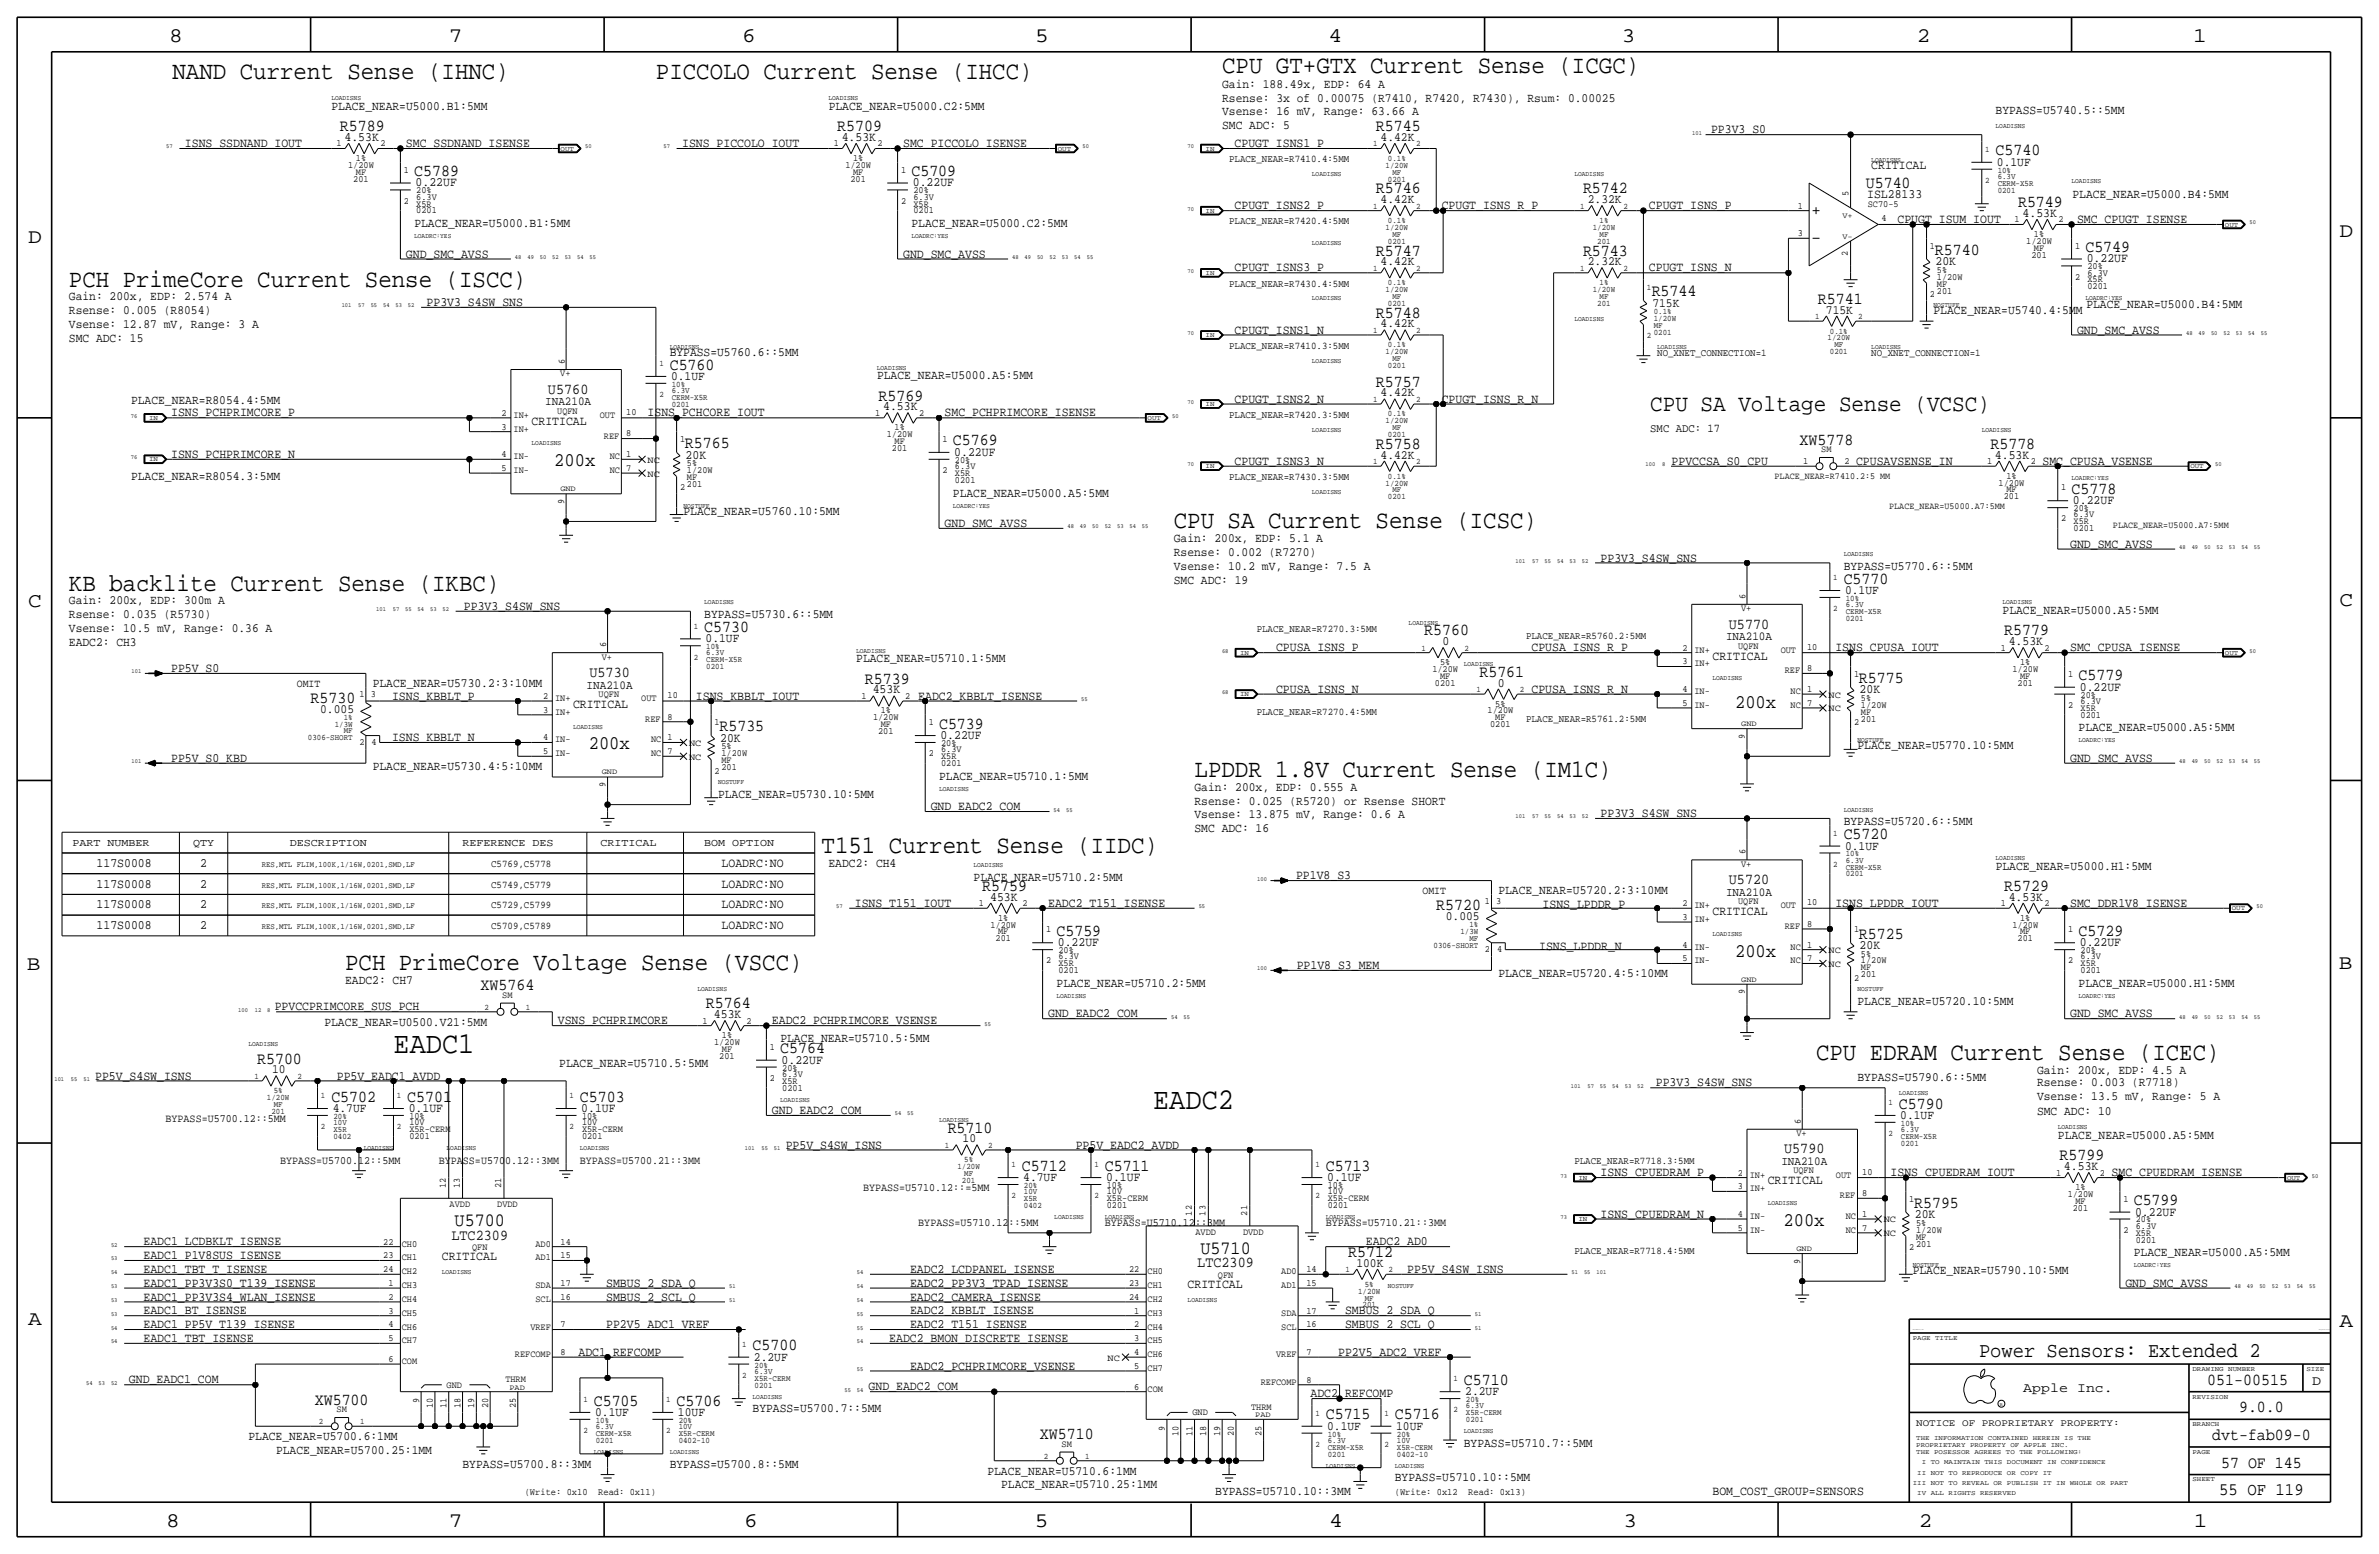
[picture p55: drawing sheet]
<svg xmlns="http://www.w3.org/2000/svg" width="875mm" height="572mm" viewBox="0 0 875 572" stroke-linecap="round" stroke-linejoin="round" font-family="sans-serif">
<defs><g id="words">
<g font-size="11.1">
<text x="144.7" y="387.4">EADC1</text>
<text x="424.1" y="407.7">EADC2</text>
</g>
<g font-size="9.2">
<text x="63.4" y="29.2">NAND Current Sense (IHNC)</text>
<text x="241.2" y="29.2">PICCOLO Current Sense (IHCC)</text>
<text x="449.5" y="26.7">CPU GT+GTX Current Sense (ICGC)</text>
<text x="25.4" y="105.4">PCH PrimeCore Current Sense (ISCC)</text>
<text x="431.7" y="194.3">CPU SA Current Sense (ICSC)</text>
<text x="25.4" y="217.2">KB backlite Current Sense (IKBC)</text>
<text x="439.4" y="285.7">LPDDR 1.8V Current Sense (IM1C)</text>
<text x="302.2" y="313.7">T151 Current Sense (IIDC)</text>
<text x="126.9" y="356.9">PCH PrimeCore Voltage Sense (VSCC)</text>
<text x="668" y="389.9">CPU EDRAM Current Sense (ICEC)</text>
</g>
<text font-size="8.6" x="607" y="151.1">CPU SA Voltage Sense (VCSC)</text>
<text font-size="7.7" x="727.9" y="499.1">Power Sensors: Extended 2</text>
<g font-size="7.6">
<text x="62.2" y="15.5">8</text>
<text x="165" y="15.5">7</text>
<text x="273" y="15.5">6</text>
<text x="380.7" y="15.5">5</text>
<text x="488.6" y="15.5">4</text>
<text x="596.6" y="15.5">3</text>
<text x="705.1" y="15.5">2</text>
<text x="806.7" y="15.5">1</text>
<text x="10.4" y="89.4">D</text>
<text x="860.5" y="87.1">D</text>
<text x="10.4" y="223.3">C</text>
<text x="860.5" y="222.8">C</text>
<text x="9.8" y="356.6">B</text>
<text x="860.2" y="356.4">B</text>
<text x="10.4" y="487.4">A</text>
<text x="860.5" y="488.2">A</text>
<text x="61.2" y="561.6">8</text>
<text x="165" y="561.6">7</text>
<text x="273.8" y="561.6">6</text>
<text x="380.7" y="561.6">5</text>
<text x="488.9" y="561.6">4</text>
<text x="597.1" y="561.6">3</text>
<text x="705.8" y="561.6">2</text>
<text x="806.9" y="561.6">1</text>
</g>
<g font-size="7.1">
<text x="203.9" y="171.5">200x</text>
<text x="638.2" y="260.4">200x</text>
<text x="216.6" y="275.6">200x</text>
<text x="638.2" y="351.8">200x</text>
<text x="656" y="450.9">200x</text>
</g>
<g font-size="6.9">
<text x="167.2" y="450.9">U5700</text>
<text x="441.5" y="461">U5710</text>
</g>
<text font-size="6.5" x="816.2" y="549.9">55 OF 119</text>
<g font-size="6.2">
<text x="125.1" y="48.3">R5789</text>
<text x="307.9" y="48.3">R5709</text>
<text x="506.1" y="48.3">R5745</text>
<text x="734" y="57.2">C5740</text>
<text x="152.3" y="64.8">C5789</text>
<text x="335.2" y="64.8">C5709</text>
<text x="506.1" y="71.1">R5746</text>
<text x="582.3" y="71.1">R5742</text>
<text x="686.3" y="69.1">U5740</text>
<text x="742.3" y="76.2">R5749</text>
<text x="506.1" y="94">R5747</text>
<text x="582.3" y="94">R5743</text>
<text x="711.7" y="93.7">R5740</text>
<text x="767" y="92.7">C5749</text>
<text x="607.5" y="109">R5744</text>
<text x="668.6" y="111.8">R5741</text>
<text x="506.1" y="116.8">R5748</text>
<text x="246.3" y="135.9">C5760</text>
<text x="506.1" y="142.2">R5757</text>
<text x="323.2" y="147.3">R5769</text>
<text x="251.9" y="164.8">R5765</text>
<text x="350.5" y="163.8">C5769</text>
<text x="506.1" y="165.1">R5758</text>
<text x="661.9" y="163.6">XW5778</text>
<text x="732.1" y="165.1">R5778</text>
<text x="761.9" y="181.6">C5778</text>
<text x="678.1" y="214.6">C5770</text>
<text x="259" y="232.4">C5730</text>
<text x="523.8" y="233.7">R5760</text>
<text x="737.2" y="233.7">R5779</text>
<text x="318.1" y="251.5">R5739</text>
<text x="544.2" y="248.9">R5761</text>
<text x="683.7" y="251.2">R5775</text>
<text x="764.5" y="250.2">C5779</text>
<text x="114.3" y="258.6">R5730</text>
<text x="264.6" y="269">R5735</text>
<text x="345.4" y="268">C5739</text>
<text x="678.1" y="308.6">C5720</text>
<text x="361.3" y="327.7">R5759</text>
<text x="737.2" y="327.7">R5729</text>
<text x="528.3" y="334.8">R5720</text>
<text x="388.6" y="344.2">C5759</text>
<text x="683.7" y="345.2">R5725</text>
<text x="764.5" y="344.2">C5729</text>
<text x="176.7" y="364.2">XW5764</text>
<text x="259.7" y="370.8">R5764</text>
<text x="287" y="387.4">C5764</text>
<text x="94.6" y="391.2">R5700</text>
<text x="121.9" y="405.1">C5702</text>
<text x="149.8" y="405.1">C5701</text>
<text x="213.3" y="405.1">C5703</text>
<text x="698.4" y="407.7">C5790</text>
<text x="348.6" y="416.6">R5710</text>
<text x="375.9" y="430.5">C5712</text>
<text x="406.3" y="430.5">C5711</text>
<text x="487.6" y="430.5">C5713</text>
<text x="757.5" y="426.7">R5799</text>
<text x="784.8" y="443.2">C5799</text>
<text x="704" y="444.2">R5795</text>
<text x="495.9" y="462.3">R5712</text>
<text x="276.8" y="496.6">C5700</text>
<text x="538.4" y="509.3">C5710</text>
<text x="811.9" y="509.3">051-00515</text>
<text x="115.8" y="516.6">XW5700</text>
<text x="218.4" y="516.9">C5705</text>
<text x="248.9" y="516.9">C5706</text>
<text x="487.6" y="522">C5715</text>
<text x="513" y="522">C5716</text>
<text x="823.6" y="519.4">9.0.0</text>
<text x="382.5" y="529.3">XW5710</text>
<text x="813.7" y="529.6">dvt-fab09-0</text>
<text x="817" y="539.8">57 OF 145</text>
</g>
<g font-size="5.6">
<text x="201.5" y="144.8">U5760</text>
<text x="635.9" y="231.1">U5770</text>
<text x="216.8" y="248.9">U5730</text>
<text x="635.9" y="325.1">U5720</text>
<text x="656.2" y="424.2">U5790</text>
<text x="166.1" y="455.9">LTC2309</text>
<text x="440.4" y="466.1">LTC2309</text>
</g>
<g font-size="5">
<text x="850.5" y="509.3">D</text>
<text x="744.2" y="511.8">Apple Inc.</text>
</g>
<g font-size="4.7">
<text x="449.5" y="32.3">Gain: 188.49x, EDP: 64 A</text>
<text x="121.9" y="40.4">PLACE_NEAR=U5000.B1:5MM</text>
<text x="304.8" y="40.4">PLACE_NEAR=U5000.C2:5MM</text>
<text x="449.5" y="37.3">Rsense: 3x of 0.00075 (R7410, R7420, R7430), Rsum: 0.00025</text>
<text x="734" y="41.9">BYPASS=U5740.5::5MM</text>
<text x="449.5" y="42.4">Vsense: 16 mV, Range: 63.66 A</text>
<text x="449.5" y="47.5">SMC ADC: 5</text>
<text x="126.7" y="51.8">4.53K</text>
<text x="309.6" y="51.8">4.53K</text>
<text x="507.8" y="51.8">4.42K</text>
<text x="629.4" y="49">PP3V3_S0</text>
<text x="68" y="54.1">ISNS_SSDNAND_IOUT</text>
<text x="149.3" y="54.1">SMC_SSDNAND_ISENSE</text>
<text x="250.9" y="54.1">ISNS_PICCOLO_IOUT</text>
<text x="332.2" y="54.1">SMC_PICCOLO_ISENSE</text>
<text x="454.1" y="54.1">CPUGT_ISNS1_P</text>
<text x="688.3" y="62.2">CRITICAL</text>
<text x="734.5" y="61">0.1UF</text>
<text x="152.9" y="68.6">0.22UF</text>
<text x="335.7" y="68.6">0.22UF</text>
<text x="454.1" y="77">CPUGT_ISNS2_P</text>
<text x="507.8" y="74.7">4.42K</text>
<text x="530.3" y="77">CPUGT_ISNS_R_P</text>
<text x="584" y="74.7">2.32K</text>
<text x="606.5" y="77">CPUGT_ISNS_P</text>
<text x="686.8" y="72.9">ISL28133</text>
<text x="762.3" y="72.6">PLACE_NEAR=U5000.B4:5MM</text>
<text x="152.4" y="83.6">PLACE_NEAR=U5000.B1:5MM</text>
<text x="335.3" y="83.6">PLACE_NEAR=U5000.C2:5MM</text>
<text x="697.9" y="82">CPUGT_ISUM_IOUT</text>
<text x="743.9" y="79.8">4.53K</text>
<text x="764" y="82">SMC_CPUGT_ISENSE</text>
<text x="149.3" y="94.7">GND_SMC_AVSS</text>
<text x="332.2" y="94.7">GND_SMC_AVSS</text>
<text x="454.1" y="99.8">CPUGT_ISNS3_P</text>
<text x="507.8" y="97.5">4.42K</text>
<text x="584" y="97.5">2.32K</text>
<text x="606.5" y="99.8">CPUGT_ISNS_N</text>
<text x="711.9" y="97.5">20K</text>
<text x="767.5" y="96.5">0.22UF</text>
<text x="25.3" y="110.5">Gain: 200x, EDP: 2.574 A</text>
<text x="156.9" y="112.5">PP3V3_S4SW_SNS</text>
<text x="607.8" y="112.8">715K</text>
<text x="767.4" y="113.3">PLACE_NEAR=U5000.B4:5MM</text>
<text x="25.3" y="115.6">Rsense: 0.005 (R8054)</text>
<text x="671.6" y="115.3">715K</text>
<text x="711.1" y="115.6">PLACE_NEAR=U5740.4:5MM</text>
<text x="25.3" y="125.7">SMC ADC: 15</text>
<text x="25.3" y="120.7">Vsense: 12.87 mV, Range: 3 A</text>
<text x="454.1" y="122.7">CPUGT_ISNS1_N</text>
<text x="507.8" y="120.4">4.42K</text>
<text x="764" y="122.7">GND_SMC_AVSS</text>
<text x="246.3" y="130.8">BYPASS=U5760.6::5MM</text>
<text x="246.8" y="139.7">0.1UF</text>
<text x="322.6" y="139.4">PLACE_NEAR=U5000.A5:5MM</text>
<text x="48.2" y="148.6">PLACE_NEAR=R8054.4:5MM</text>
<text x="454.1" y="148.1">CPUGT_ISNS2_N</text>
<text x="507.8" y="145.8">4.42K</text>
<text x="530.3" y="148.1">CPUGT_ISNS_R_N</text>
<text x="62.9" y="153.2">ISNS_PCHPRIMCORE_P</text>
<text x="238.2" y="153.2">ISNS_PCHCORE_IOUT</text>
<text x="324.8" y="150.9">4.53K</text>
<text x="347.4" y="153.2">SMC_PCHPRIMCORE_ISENSE</text>
<text x="195.5" y="156.2">CRITICAL</text>
<text x="351" y="167.6">0.22UF</text>
<text x="62.9" y="168.4">ISNS_PCHPRIMCORE_N</text>
<text x="252.2" y="168.7">20K</text>
<text x="454.1" y="170.9">CPUGT_ISNS3_N</text>
<text x="507.8" y="168.7">4.42K</text>
<text x="614.8" y="170.9">PPVCCSA_S0_CPU</text>
<text x="682.7" y="170.9">CPUSAVSENSE_IN</text>
<text x="733.8" y="168.7">4.53K</text>
<text x="751.3" y="170.9">SMC_CPUSA_VSENSE</text>
<text x="48.2" y="176.5">PLACE_NEAR=R8054.3:5MM</text>
<text x="350.5" y="182.6">PLACE_NEAR=U5000.A5:5MM</text>
<text x="762.5" y="185.4">0.22UF</text>
<text x="251.4" y="189.2">PLACE_NEAR=U5760.10:5MM</text>
<text x="347.4" y="193.8">GND_SMC_AVSS</text>
<text x="431.7" y="199.4">Gain: 200x, EDP: 5.1 A</text>
<text x="761.4" y="201.4">GND_SMC_AVSS</text>
<text x="431.7" y="204.5">Rsense: 0.002 (R7270)</text>
<text x="431.7" y="209.6">Vsense: 10.2 mV, Range: 7.5 A</text>
<text x="588.7" y="206.5">PP3V3_S4SW_SNS</text>
<text x="678.1" y="209.6">BYPASS=U5770.6::5MM</text>
<text x="431.7" y="214.6">SMC ADC: 19</text>
<text x="678.6" y="218.4">0.1UF</text>
<text x="25.3" y="222.3">Gain: 200x, EDP: 300m A</text>
<text x="25.3" y="227.3">Rsense: 0.035 (R5730)</text>
<text x="170.6" y="224.3">PP3V3_S4SW_SNS</text>
<text x="259" y="227.3">BYPASS=U5730.6::5MM</text>
<text x="736.6" y="225.8">PLACE_NEAR=U5000.A5:5MM</text>
<text x="25.3" y="232.4">Vsense: 10.5 mV, Range: 0.36 A</text>
<text x="25.3" y="237.5">EADC2: CH3</text>
<text x="259.5" y="236.2">0.1UF</text>
<text x="469.3" y="239.5">CPUSA_ISNS_P</text>
<text x="530.6" y="237.2">0</text>
<text x="563.3" y="239.5">CPUSA_ISNS_R_P</text>
<text x="675.1" y="239.5">ISNS_CPUSA_IOUT</text>
<text x="738.8" y="237.2">4.53K</text>
<text x="761.4" y="239.5">SMC_CPUSA_ISENSE</text>
<text x="315" y="243.6">PLACE_NEAR=U5710.1:5MM</text>
<text x="629.9" y="242.6">CRITICAL</text>
<text x="62.9" y="247.1">PP5V_S0</text>
<text x="137.1" y="252.7">PLACE_NEAR=U5730.2:3:10MM</text>
<text x="144.2" y="257.3">ISNS_KBBLT_P</text>
<text x="256" y="257.3">ISNS_KBBLT_IOUT</text>
<text x="321" y="255">453K</text>
<text x="337.8" y="257.3">EADC2_KBBLT_ISENSE</text>
<text x="469.3" y="254.8">CPUSA_ISNS_N</text>
<text x="550.9" y="252.5">0</text>
<text x="563.3" y="254.8">CPUSA_ISNS_R_N</text>
<text x="684" y="255">20K</text>
<text x="765" y="254">0.22UF</text>
<text x="117.8" y="262.1">0.005</text>
<text x="210.8" y="260.4">CRITICAL</text>
<text x="764.5" y="269">PLACE_NEAR=U5000.A5:5MM</text>
<text x="144.2" y="272.5">ISNS_KBBLT_N</text>
<text x="264.9" y="272.8">20K</text>
<text x="345.9" y="271.8">0.22UF</text>
<text x="683.2" y="275.6">PLACE_NEAR=U5770.10:5MM</text>
<text x="62.9" y="280.2">PP5V_S0_KBD</text>
<text x="761.4" y="280.2">GND_SMC_AVSS</text>
<text x="137.1" y="283.2">PLACE_NEAR=U5730.4:5:10MM</text>
<text x="345.4" y="286.8">PLACE_NEAR=U5710.1:5MM</text>
<text x="264.1" y="293.4">PLACE_NEAR=U5730.10:5MM</text>
<text x="439.4" y="290.8">Gain: 200x, EDP: 0.555 A</text>
<text x="342.3" y="297.9">GND_EADC2_COM</text>
<text x="439.4" y="295.9">Rsense: 0.025 (R5720) or Rsense SHORT</text>
<text x="439.4" y="301">Vsense: 13.875 mV, Range: 0.6 A</text>
<text x="588.7" y="300.5">PP3V3_S4SW_SNS</text>
<text x="678.1" y="303.5">BYPASS=U5720.6::5MM</text>
<text x="439.4" y="306.1">SMC ADC: 16</text>
<text x="678.6" y="312.4">0.1UF</text>
<text x="35.5" y="318.8">117S0008</text>
<text x="73.6" y="318.8">2</text>
<text x="265.4" y="318.8">LOADRC:NO</text>
<text x="304.7" y="318.8">EADC2: CH4</text>
<text x="358.1" y="323.9">PLACE_NEAR=U5710.2:5MM</text>
<text x="476.7" y="323.3">PP1V8_S3</text>
<text x="734.1" y="319.8">PLACE_NEAR=U5000.H1:5MM</text>
<text x="35.5" y="326.4">117S0008</text>
<text x="73.6" y="326.4">2</text>
<text x="265.4" y="326.4">LOADRC:NO</text>
<text x="551.1" y="328.9">PLACE_NEAR=U5720.2:3:10MM</text>
<text x="35.5" y="334">117S0008</text>
<text x="73.6" y="334">2</text>
<text x="265.4" y="334">LOADRC:NO</text>
<text x="314.4" y="333.5">ISNS_T151_IOUT</text>
<text x="364.2" y="331.2">453K</text>
<text x="385.5" y="333.5">EADC2_T151_ISENSE</text>
<text x="567.4" y="334">ISNS_LPDDR_P</text>
<text x="675.1" y="333.5">ISNS_LPDDR_IOUT</text>
<text x="738.8" y="331.2">4.53K</text>
<text x="761.4" y="333.5">SMC_DDR1V8_ISENSE</text>
<text x="35.5" y="341.6">117S0008</text>
<text x="73.6" y="341.6">2</text>
<text x="265.4" y="341.6">LOADRC:NO</text>
<text x="531.8" y="338.3">0.005</text>
<text x="629.9" y="336.6">CRITICAL</text>
<text x="389.1" y="348">0.22UF</text>
<text x="765" y="348">0.22UF</text>
<text x="566.1" y="349.3">ISNS_LPDDR_N</text>
<text x="684" y="349">20K</text>
<text x="477" y="356.4">PP1V8_S3_MEM</text>
<text x="551.1" y="359.4">PLACE_NEAR=U5720.4:5:10MM</text>
<text x="126.9" y="361.9">EADC2: CH7</text>
<text x="388.6" y="363">PLACE_NEAR=U5710.2:5MM</text>
<text x="764.5" y="363">PLACE_NEAR=U5000.H1:5MM</text>
<text x="101" y="371.6">PPVCCPRIMCORE_SUS_PCH</text>
<text x="683.2" y="369.6">PLACE_NEAR=U5720.10:5MM</text>
<text x="119.3" y="377.2">PLACE_NEAR=U0500.V21:5MM</text>
<text x="205.2" y="376.7">VSNS_PCHPRIMCORE</text>
<text x="262.6" y="374.4">453K</text>
<text x="283.9" y="376.7">EADC2_PCHPRIMCORE_VSENSE</text>
<text x="385.5" y="374.1">GND_EADC2_COM</text>
<text x="761.4" y="374.1">GND_SMC_AVSS</text>
<text x="287" y="383.3">PLACE_NEAR=U5710.5:5MM</text>
<text x="100.1" y="394.7">10</text>
<text x="205.7" y="392.4">PLACE_NEAR=U5710.5:5MM</text>
<text x="287.5" y="391.2">0.22UF</text>
<text x="749.2" y="395">Gain: 200x, EDP: 4.5 A</text>
<text x="35" y="397">PP5V_S4SW_ISNS</text>
<text x="123.9" y="397">PP5V_EADC1_AVDD</text>
<text x="609" y="399.5">PP3V3_S4SW_SNS</text>
<text x="683.2" y="397.5">BYPASS=U5790.6::5MM</text>
<text x="749.2" y="399.5">Rsense: 0.003 (R7718)</text>
<text x="749.2" y="404.6">Vsense: 13.5 mV, Range: 5 A</text>
<text x="122.4" y="408.9">4.7UF</text>
<text x="150.3" y="408.9">0.1UF</text>
<text x="213.8" y="408.9">0.1UF</text>
<text x="283.9" y="409.7">GND_EADC2_COM</text>
<text x="699" y="411.5">0.1UF</text>
<text x="749.2" y="410.2">SMC ADC: 10</text>
<text x="756.9" y="418.8">PLACE_NEAR=U5000.A5:5MM</text>
<text x="289" y="422.4">PP5V_S4SW_ISNS</text>
<text x="354.1" y="420.1">10</text>
<text x="395.7" y="422.4">PP5V_EADC2_AVDD</text>
<text x="759.2" y="430.3">4.53K</text>
<text x="376.4" y="434.3">4.7UF</text>
<text x="406.9" y="434.3">0.1UF</text>
<text x="488.1" y="434.3">0.1UF</text>
<text x="588.7" y="432.6">ISNS_CPUEDRAM_P</text>
<text x="650.2" y="435.6">CRITICAL</text>
<text x="695.4" y="432.6">ISNS_CPUEDRAM_IOUT</text>
<text x="776.7" y="432.6">SMC_CPUEDRAM_ISENSE</text>
<text x="588.7" y="447.8">ISNS_CPUEDRAM_N</text>
<text x="704.3" y="448.1">20K</text>
<text x="785.3" y="447">0.22UF</text>
<text x="52.8" y="458">EADC1_LCDBKLT_ISENSE</text>
<text x="502.4" y="458">EADC2_AD0</text>
<text x="52.8" y="463">EADC1_P1V8SUS_ISENSE</text>
<text x="162.5" y="463.6">CRITICAL</text>
<text x="498.9" y="465.8">100K</text>
<text x="784.9" y="462">PLACE_NEAR=U5000.A5:5MM</text>
<text x="52.8" y="473.2">EADC1_PP3V3S0_T139_ISENSE</text>
<text x="52.8" y="468.1">EADC1_TBT_T_ISENSE</text>
<text x="223" y="473.2">SMBUS_2_SDA_Q</text>
<text x="334.7" y="473.2">EADC2_PP3V3_TPAD_ISENSE</text>
<text x="334.7" y="468.1">EADC2_LCDPANEL_ISENSE</text>
<text x="436.8" y="473.7">CRITICAL</text>
<text x="517.6" y="468.1">PP5V_S4SW_ISNS</text>
<text x="703.5" y="468.6">PLACE_NEAR=U5790.10:5MM</text>
<text x="781.8" y="473.2">GND_SMC_AVSS</text>
<text x="52.8" y="478.3">EADC1_PP3V3S4_WLAN_ISENSE</text>
<text x="223" y="478.3">SMBUS_2_SCL_Q</text>
<text x="334.7" y="478.3">EADC2_CAMERA_ISENSE</text>
<text x="52.8" y="483.4">EADC1_BT_ISENSE</text>
<text x="334.7" y="483.4">EADC2_KBBLT_ISENSE</text>
<text x="494.7" y="483.4">SMBUS_2_SDA_Q</text>
<text x="52.8" y="488.4">EADC1_PP5V_T139_ISENSE</text>
<text x="223" y="488.4">PP2V5_ADC1_VREF</text>
<text x="334.7" y="488.4">EADC2_T151_ISENSE</text>
<text x="494.7" y="488.4">SMBUS_2_SCL_Q</text>
<text x="52.8" y="493.5">EADC1_TBT_ISENSE</text>
<text x="327.1" y="493.5">EADC2_BMON_DISCRETE_ISENSE</text>
<text x="212.8" y="498.6">ADC1_REFCOMP</text>
<text x="277.3" y="500.4">2.2UF</text>
<text x="334.7" y="503.7">EADC2_PCHPRIMCORE_VSENSE</text>
<text x="492.2" y="498.6">PP2V5_ADC2_VREF</text>
<text x="47.4" y="508.8">GND_EADC1_COM</text>
<text x="319.5" y="511.3">GND_EADC2_COM</text>
<text x="482" y="513.8">ADC2_REFCOMP</text>
<text x="538.9" y="513.1">2.2UF</text>
<text x="218.9" y="520.7">0.1UF</text>
<text x="249.4" y="520.7">10UF</text>
<text x="276.8" y="519.4">BYPASS=U5700.7::5MM</text>
<text x="488.1" y="525.8">0.1UF</text>
<text x="513.5" y="525.8">10UF</text>
<text x="91.4" y="529.6">PLACE_NEAR=U5700.6:1MM</text>
<text x="538.4" y="532.1">BYPASS=U5710.7::5MM</text>
<text x="101.6" y="534.7">PLACE_NEAR=U5700.25:1MM</text>
<text x="170.1" y="539.8">BYPASS=U5700.8::3MM</text>
<text x="246.3" y="539.8">BYPASS=U5700.8::5MM</text>
<text x="363.2" y="542.3">PLACE_NEAR=U5710.6:1MM</text>
<text x="513" y="544.8">BYPASS=U5710.10::5MM</text>
<text x="368.2" y="547.4">PLACE_NEAR=U5710.25:1MM</text>
<text x="447" y="549.9">BYPASS=U5710.10::3MM</text>
<text x="629.9" y="549.9">BOM_COST_GROUP=SENSORS</text>
</g>
<g font-size="4.5">
<text x="200.5" y="149.1">INA210A</text>
<text x="634.9" y="235.5">INA210A</text>
<text x="215.8" y="253.2">INA210A</text>
<text x="634.9" y="329.4">INA210A</text>
<text x="655.2" y="428.5">INA210A</text>
</g>
<text font-size="4.4" x="607" y="158.8">SMC ADC: 17</text>
<g font-size="4.1">
<text x="109.2" y="252.7">OMIT</text>
<text x="523.2" y="328.9">OMIT</text>
<text x="60.9" y="412.8">BYPASS=U5700.12::5MM</text>
<text x="103" y="428">BYPASS=U5700.12::5MM</text>
<text x="161.4" y="428">BYPASS=U5700.12::3MM</text>
<text x="213.3" y="428">BYPASS=U5700.21::3MM</text>
<text x="317.4" y="438.1">BYPASS=U5710.12::=5MM</text>
<text x="337.8" y="450.9">BYPASS=U5710.12::5MM</text>
<text x="406.3" y="450.9">BYPASS=U5710.12::3MM</text>
<text x="487.6" y="450.9">BYPASS=U5710.21::3MM</text>
</g>
<g font-size="3.9">
<text x="26.6" y="311.2">PART NUMBER</text>
<text x="71.1" y="311.2">QTY</text>
<text x="106.6" y="311.2">DESCRIPTION</text>
<text x="170.1" y="311.2">REFERENCE DES</text>
<text x="220.9" y="311.2">CRITICAL</text>
<text x="259" y="311.2">BOM OPTION</text>
</g>
<g font-size="3.8">
<text x="452.1" y="59.7">PLACE_NEAR=R7410.4:5MM</text>
<text x="452.1" y="82.6">PLACE_NEAR=R7420.4:5MM</text>
<text x="452.1" y="105.4">PLACE_NEAR=R7430.4:5MM</text>
<text x="452.1" y="128.3">PLACE_NEAR=R7410.3:5MM</text>
<text x="609.5" y="130.8">NO_XNET_CONNECTION=1</text>
<text x="688.3" y="130.8">NO_XNET_CONNECTION=1</text>
<text x="452.1" y="153.7">PLACE_NEAR=R7420.3:5MM</text>
<text x="452.1" y="176.5">PLACE_NEAR=R7430.3:5MM</text>
<text x="462.2" y="232.4">PLACE_NEAR=R7270.3:5MM</text>
<text x="561.3" y="235">PLACE_NEAR=R5760.2:5MM</text>
<text x="462.2" y="262.9">PLACE_NEAR=R7270.4:5MM</text>
<text x="561.3" y="265.4">PLACE_NEAR=R5761.2:5MM</text>
<text x="180.7" y="318.8">C5769,C5778</text>
<text x="180.7" y="326.4">C5749,C5779</text>
<text x="180.7" y="334">C5729,C5799</text>
<text x="180.7" y="341.6">C5709,C5789</text>
<text x="579.1" y="428">PLACE_NEAR=R7718.3:5MM</text>
<text x="579.1" y="461">PLACE_NEAR=R7718.4:5MM</text>
</g>
<text font-size="3.7" x="704.8" y="524.5">NOTICE OF PROPRIETARY PROPERTY:</text>
<g font-size="3.6">
<text x="193" y="549.9">(Write: 0x10</text>
<text x="220" y="549.9">Read: 0x11)</text>
<text x="513" y="549.9">(Write: 0x12</text>
<text x="540.1" y="549.9">Read: 0x13)</text>
</g>
<g font-size="3.5">
<text x="123.8" y="53.8">1</text>
<text x="139.9" y="53.8">2</text>
<text x="306.7" y="53.8">1</text>
<text x="322.8" y="53.8">2</text>
<text x="130.9" y="59.2">1%</text>
<text x="313.8" y="59.2">1%</text>
<text x="128.1" y="61.7">1/20W</text>
<text x="130.9" y="64.3">MF</text>
<text x="148.5" y="63.5">1</text>
<text x="310.9" y="61.7">1/20W</text>
<text x="313.8" y="64.3">MF</text>
<text x="331.4" y="63.5">1</text>
<text x="130" y="66.8">201</text>
<text x="153.1" y="71.1">20%</text>
<text x="312.8" y="66.8">201</text>
<text x="336" y="71.1">20%</text>
<text x="148.5" y="74.9">2</text>
<text x="153.1" y="75.9">X5R</text>
<text x="153.1" y="73.4">6.3V</text>
<text x="331.4" y="74.9">2</text>
<text x="336" y="73.4">6.3V</text>
<text x="336" y="75.9">X5R</text>
<text x="661.3" y="77">1</text>
<text x="679.9" y="72.1" transform="rotate(-90 679.9 72.1)">5</text>
<text x="687" y="76.2">SC70-5</text>
<text x="153.1" y="78.5">0201</text>
<text x="336" y="78.5">0201</text>
<text x="692.1" y="81.3">4</text>
<text x="741" y="81.8">1</text>
<text x="757.1" y="81.8">2</text>
<text x="661.3" y="86.9">3</text>
<text x="745.3" y="89.7">1/20W</text>
<text x="748.1" y="87.1">1%</text>
<text x="679.7" y="94" transform="rotate(-90 679.7 94)">2</text>
<text x="709.9" y="91.4">1</text>
<text x="747.2" y="94.7">201</text>
<text x="748.1" y="92.2">MF</text>
<text x="763.2" y="91.4">1</text>
<text x="712.4" y="100.3">5%</text>
<text x="767.8" y="101.3">6.3V</text>
<text x="767.8" y="99.1">20%</text>
<text x="712.4" y="102.9">1/20W</text>
<text x="712.4" y="108">201</text>
<text x="712.4" y="105.4">MF</text>
<text x="763.2" y="102.9">2</text>
<text x="767.8" y="103.9">X5R</text>
<text x="767.8" y="106.4">0201</text>
<text x="709.9" y="109.2">2</text>
<text x="207.7" y="133.9" transform="rotate(-90 207.7 133.9)">6</text>
<text x="206.1" y="138.4">V+</text>
<text x="184.5" y="152.9">2</text>
<text x="188.9" y="153.7">IN+</text>
<text x="205" y="152.1">UQFN</text>
<text x="220.6" y="153.7">OUT</text>
<text x="230.3" y="152.7">10</text>
<text x="321.9" y="152.9">1</text>
<text x="338" y="152.9">2</text>
<text x="184.5" y="158">3</text>
<text x="188.9" y="158.8">IN+</text>
<text x="222.1" y="161.3">REF</text>
<text x="230.3" y="160.5">8</text>
<text x="326.2" y="160.8">1/20W</text>
<text x="329" y="158.2">1%</text>
<text x="250.1" y="162.6">1</text>
<text x="328.1" y="165.9">201</text>
<text x="329" y="163.3">MF</text>
<text x="346.7" y="162.6">1</text>
<text x="669.9" y="166.4">SM</text>
<text x="184.5" y="168.1">4</text>
<text x="184.5" y="173.2">5</text>
<text x="188.9" y="174">IN-</text>
<text x="188.9" y="168.9">IN-</text>
<text x="224.3" y="174">NC</text>
<text x="224.3" y="168.9">NC</text>
<text x="230.3" y="168.1">1</text>
<text x="230.3" y="173.2">7</text>
<text x="238.2" y="170.2">NC</text>
<text x="252.7" y="171.5">5%</text>
<text x="252.7" y="174">1/20W</text>
<text x="346.7" y="174">2</text>
<text x="351.2" y="170.2">20%</text>
<text x="351.2" y="172.5">6.3V</text>
<text x="663.2" y="170.7">1</text>
<text x="678.5" y="170.7">2</text>
<text x="730.8" y="170.7">1</text>
<text x="747" y="170.7">2</text>
<text x="238.2" y="175.3">NC</text>
<text x="252.7" y="179.1">201</text>
<text x="252.7" y="176.5">MF</text>
<text x="351.2" y="177.5">0201</text>
<text x="351.2" y="175">X5R</text>
<text x="652.7" y="176">PLACE_NEAR=R7410.2:5 MM</text>
<text x="735.1" y="178.6">1/20W</text>
<text x="738" y="176">1%</text>
<text x="207.5" y="185.3" transform="rotate(-90 207.5 185.3)">9</text>
<text x="250.1" y="180.3">2</text>
<text x="737" y="183.6">201</text>
<text x="738" y="181.1">MF</text>
<text x="758.1" y="180.3">1</text>
<text x="694.9" y="187.2">PLACE_NEAR=U5000.A7:5MM</text>
<text x="758.1" y="191.8">2</text>
<text x="762.7" y="190.2">6.3V</text>
<text x="762.7" y="188">20%</text>
<text x="762.7" y="192.8">X5R</text>
<text x="762.7" y="195.3">0201</text>
<text x="777.2" y="194.3">PLACE_NEAR=U5000.A7:5MM</text>
<text x="642.1" y="220.2" transform="rotate(-90 642.1 220.2)">6</text>
<text x="640.4" y="224.8">V+</text>
<text x="223" y="238" transform="rotate(-90 223 238)">6</text>
<text x="618.8" y="239.3">2</text>
<text x="639.3" y="238.5">UQFN</text>
<text x="664.7" y="239">10</text>
<text x="735.9" y="239.3">1</text>
<text x="752" y="239.3">2</text>
<text x="221.3" y="242.6">V+</text>
<text x="529.7" y="244.6">5%</text>
<text x="618.8" y="244.3">3</text>
<text x="623.3" y="245.1">IN+</text>
<text x="623.3" y="240">IN+</text>
<text x="655" y="240.1">OUT</text>
<text x="743" y="244.6">1%</text>
<text x="526.8" y="247.1">1/20W</text>
<text x="529.7" y="249.7">MF</text>
<text x="656.5" y="247.7">REF</text>
<text x="664.7" y="246.9">8</text>
<text x="681.9" y="248.9">1</text>
<text x="740.2" y="247.1">1/20W</text>
<text x="743" y="249.7">MF</text>
<text x="760.7" y="248.9">1</text>
<text x="132.2" y="256.3">1</text>
<text x="136.3" y="256.3">3</text>
<text x="199.7" y="257">2</text>
<text x="204.2" y="257.8">IN+</text>
<text x="220.2" y="256.3">UQFN</text>
<text x="235.9" y="257.9">OUT</text>
<text x="245.6" y="256.8">10</text>
<text x="316.8" y="257">1</text>
<text x="332.9" y="257">2</text>
<text x="527.8" y="252.2">0201</text>
<text x="618.8" y="254.5">4</text>
<text x="623.3" y="255.3">IN-</text>
<text x="658.6" y="255.3">NC</text>
<text x="664.7" y="254.5">1</text>
<text x="672.5" y="256.5">NC</text>
<text x="684.5" y="257.8">5%</text>
<text x="742.1" y="252.2">201</text>
<text x="765.3" y="256.5">20%</text>
<text x="199.7" y="262.1">3</text>
<text x="204.2" y="262.9">IN+</text>
<text x="323.9" y="262.4">1%</text>
<text x="547.2" y="262.4">1/20W</text>
<text x="550" y="259.8">5%</text>
<text x="618.8" y="259.6">5</text>
<text x="623.3" y="260.3">IN-</text>
<text x="658.6" y="260.4">NC</text>
<text x="664.7" y="259.6">7</text>
<text x="672.5" y="261.6">NC</text>
<text x="684.5" y="260.4">1/20W</text>
<text x="684.5" y="262.9">MF</text>
<text x="760.7" y="260.4">2</text>
<text x="765.3" y="261.4">X5R</text>
<text x="765.3" y="258.8">6.3V</text>
<text x="765.3" y="263.9">0201</text>
<text x="237.4" y="265.4">REF</text>
<text x="245.6" y="264.7">8</text>
<text x="262.8" y="266.7">1</text>
<text x="321.1" y="264.9">1/20W</text>
<text x="323" y="270">201</text>
<text x="323.9" y="267.5">MF</text>
<text x="341.6" y="266.7">1</text>
<text x="548.1" y="267.5">0201</text>
<text x="550" y="264.9">MF</text>
<text x="681.9" y="266.7">2</text>
<text x="684.5" y="265.4">201</text>
<text x="132.2" y="273.8">2</text>
<text x="136.6" y="273.8">4</text>
<text x="199.7" y="272.3">4</text>
<text x="204.2" y="273">IN-</text>
<text x="239.5" y="273">NC</text>
<text x="245.6" y="272.3">1</text>
<text x="253.4" y="274.3">NC</text>
<text x="265.4" y="275.6">5%</text>
<text x="346.2" y="274.3">20%</text>
<text x="641.8" y="271.6" transform="rotate(-90 641.8 271.6)">9</text>
<text x="199.7" y="277.4">5</text>
<text x="204.2" y="278.1">IN-</text>
<text x="239.5" y="278.1">NC</text>
<text x="245.6" y="277.4">7</text>
<text x="253.4" y="279.4">NC</text>
<text x="265.4" y="278.1">1/20W</text>
<text x="265.4" y="280.7">MF</text>
<text x="341.6" y="278.1">2</text>
<text x="346.2" y="276.6">6.3V</text>
<text x="346.2" y="279.1">X5R</text>
<text x="346.2" y="281.7">0201</text>
<text x="262.8" y="284.5">2</text>
<text x="265.4" y="283.2">201</text>
<text x="222.7" y="289.4" transform="rotate(-90 222.7 289.4)">9</text>
<text x="642.1" y="314.2" transform="rotate(-90 642.1 314.2)">6</text>
<text x="640.4" y="318.8">V+</text>
<text x="360" y="333.2">1</text>
<text x="376.1" y="333.2">2</text>
<text x="546.2" y="332.5">1</text>
<text x="550.4" y="332.5">3</text>
<text x="618.8" y="333.2">2</text>
<text x="623.3" y="334">IN+</text>
<text x="639.3" y="332.5">UQFN</text>
<text x="655" y="334.1">OUT</text>
<text x="664.7" y="333">10</text>
<text x="735.9" y="333.2">1</text>
<text x="752" y="333.2">2</text>
<text x="364.3" y="341.1">1/20W</text>
<text x="367.1" y="338.6">1%</text>
<text x="618.8" y="338.3">3</text>
<text x="623.3" y="339.1">IN+</text>
<text x="656.5" y="341.6">REF</text>
<text x="664.7" y="340.9">8</text>
<text x="740.2" y="341.1">1/20W</text>
<text x="743" y="338.6">1%</text>
<text x="366.2" y="346.2">201</text>
<text x="367.1" y="343.7">MF</text>
<text x="384.8" y="342.9">1</text>
<text x="681.9" y="342.9">1</text>
<text x="742.1" y="346.2">201</text>
<text x="743" y="343.7">MF</text>
<text x="760.7" y="342.9">1</text>
<text x="389.3" y="350.5">20%</text>
<text x="389.3" y="352.8">6.3V</text>
<text x="546.2" y="350">2</text>
<text x="550.6" y="350">4</text>
<text x="618.8" y="348.5">4</text>
<text x="618.8" y="353.6">5</text>
<text x="623.3" y="349.2">IN-</text>
<text x="658.6" y="349.2">NC</text>
<text x="664.7" y="348.5">1</text>
<text x="664.7" y="353.6">7</text>
<text x="672.5" y="350.5">NC</text>
<text x="684.5" y="351.8">5%</text>
<text x="765.3" y="352.8">6.3V</text>
<text x="765.3" y="350.5">20%</text>
<text x="384.8" y="354.3">2</text>
<text x="389.3" y="357.9">0201</text>
<text x="389.3" y="355.3">X5R</text>
<text x="623.3" y="354.3">IN-</text>
<text x="658.6" y="354.3">NC</text>
<text x="672.5" y="355.6">NC</text>
<text x="684.5" y="359.4">201</text>
<text x="684.5" y="356.9">MF</text>
<text x="684.5" y="354.3">1/20W</text>
<text x="760.7" y="354.3">2</text>
<text x="765.3" y="355.3">X5R</text>
<text x="765.3" y="357.9">0201</text>
<text x="641.8" y="365.6" transform="rotate(-90 641.8 365.6)">9</text>
<text x="681.9" y="360.7">2</text>
<text x="184.7" y="367">SM</text>
<text x="258.4" y="376.4">1</text>
<text x="274.5" y="376.4">2</text>
<text x="265.5" y="381.8">1%</text>
<text x="262.7" y="384.3">1/20W</text>
<text x="264.6" y="389.4">201</text>
<text x="265.5" y="386.8">MF</text>
<text x="283.2" y="386.1">1</text>
<text x="287.7" y="393.7">20%</text>
<text x="287.7" y="396">6.3V</text>
<text x="283.2" y="397.5">2</text>
<text x="287.7" y="398.5">X5R</text>
<text x="287.7" y="401.1">0201</text>
<text x="150.6" y="411.5">10%</text>
<text x="150.6" y="413.8">10V</text>
<text x="214.1" y="411.5">10%</text>
<text x="214.1" y="413.8">10V</text>
<text x="662.4" y="413.3" transform="rotate(-90 662.4 413.3)">6</text>
<text x="150.6" y="416.3">X5R-CERM</text>
<text x="150.6" y="418.8">0201</text>
<text x="214.1" y="418.8">0201</text>
<text x="214.1" y="416.3">X5R-CERM</text>
<text x="660.7" y="417.8">V+</text>
<text x="659.6" y="431.5">UQFN</text>
<text x="164" y="436.9" transform="rotate(-90 164 436.9)">12</text>
<text x="169.1" y="436.9" transform="rotate(-90 169.1 436.9)">13</text>
<text x="184.4" y="436.9" transform="rotate(-90 184.4 436.9)">21</text>
<text x="407.1" y="436.9">10%</text>
<text x="488.4" y="436.9">10%</text>
<text x="639.2" y="432.3">2</text>
<text x="639.2" y="437.4">3</text>
<text x="643.6" y="433.1">IN+</text>
<text x="675.3" y="433.1">OUT</text>
<text x="685" y="432.1">10</text>
<text x="756.2" y="432.3">1</text>
<text x="763.4" y="437.6">1%</text>
<text x="772.4" y="432.3">2</text>
<text x="165.4" y="444">AVDD</text>
<text x="182.9" y="444">DVDD</text>
<text x="407.1" y="441.7">X5R-CERM</text>
<text x="407.1" y="439.2">10V</text>
<text x="488.4" y="439.2">10V</text>
<text x="488.4" y="441.7">X5R-CERM</text>
<text x="643.6" y="438.1">IN+</text>
<text x="676.8" y="440.7">REF</text>
<text x="685" y="439.9">8</text>
<text x="702.3" y="442">1</text>
<text x="760.5" y="440.2">1/20W</text>
<text x="763.4" y="442.7">MF</text>
<text x="781" y="442">1</text>
<text x="407.1" y="444.2">0201</text>
<text x="438.4" y="447" transform="rotate(-90 438.4 447)">12</text>
<text x="443.4" y="447" transform="rotate(-90 443.4 447)">13</text>
<text x="458.7" y="447" transform="rotate(-90 458.7 447)">21</text>
<text x="488.4" y="444.2">0201</text>
<text x="639.2" y="447.5">4</text>
<text x="643.6" y="448.3">IN-</text>
<text x="678.9" y="448.3">NC</text>
<text x="685" y="447.5">1</text>
<text x="692.9" y="449.6">NC</text>
<text x="762.4" y="445.3">201</text>
<text x="785.6" y="449.6">20%</text>
<text x="439.7" y="454.1">AVDD</text>
<text x="457.2" y="454.1">DVDD</text>
<text x="639.2" y="452.6">5</text>
<text x="643.6" y="453.4">IN-</text>
<text x="678.9" y="453.4">NC</text>
<text x="685" y="452.6">7</text>
<text x="692.9" y="454.7">NC</text>
<text x="704.8" y="450.9">5%</text>
<text x="704.8" y="453.4">1/20W</text>
<text x="704.8" y="455.9">MF</text>
<text x="781" y="453.4">2</text>
<text x="785.6" y="451.9">6.3V</text>
<text x="785.6" y="454.4">X5R</text>
<text x="140.9" y="457.7">22</text>
<text x="147.8" y="458.5">CH0</text>
<text x="173.6" y="459.7">QFN</text>
<text x="197" y="458.5">AD0</text>
<text x="206.2" y="457.7">14</text>
<text x="702.3" y="459.7">2</text>
<text x="704.8" y="458.5">201</text>
<text x="785.6" y="456.9">0201</text>
<text x="140.9" y="462.8">23</text>
<text x="140.9" y="467.9">24</text>
<text x="147.8" y="463.5">CH1</text>
<text x="197" y="463.5">AD1</text>
<text x="206.2" y="462.8">15</text>
<text x="415.3" y="467.9">22</text>
<text x="480.5" y="467.9">14</text>
<text x="662.1" y="464.7" transform="rotate(-90 662.1 464.7)">9</text>
<text x="142.8" y="473">1</text>
<text x="147.8" y="473.7">CH3</text>
<text x="147.8" y="468.6">CH2</text>
<text x="197" y="473.7">SDA</text>
<text x="206.2" y="472.9">17</text>
<text x="415.3" y="472.9">23</text>
<text x="422.1" y="473.7">CH1</text>
<text x="422.1" y="468.6">CH0</text>
<text x="448" y="469.9">QFN</text>
<text x="471.3" y="473.7">AD1</text>
<text x="471.3" y="468.6">AD0</text>
<text x="480.5" y="472.9">15</text>
<text x="142.8" y="478">2</text>
<text x="147.8" y="478.8">CH4</text>
<text x="197" y="478.8">SCL</text>
<text x="206.2" y="478">16</text>
<text x="415.3" y="478">24</text>
<text x="422.1" y="478.8">CH2</text>
<text x="142.8" y="483.1">3</text>
<text x="147.8" y="483.9">CH5</text>
<text x="417.2" y="483.1">1</text>
<text x="422.1" y="483.9">CH3</text>
<text x="471.3" y="483.9">SDA</text>
<text x="480.5" y="483.1">17</text>
<text x="142.8" y="488.2">4</text>
<text x="147.8" y="489">CH6</text>
<text x="195.1" y="489">VREF</text>
<text x="206.2" y="488.2">7</text>
<text x="417.2" y="488.2">2</text>
<text x="422.1" y="488.9">CH4</text>
<text x="471.3" y="488.9">SCL</text>
<text x="480.5" y="488.2">16</text>
<text x="142.8" y="493.3">5</text>
<text x="147.8" y="494">CH7</text>
<text x="417.2" y="493.3">3</text>
<text x="422.1" y="494">CH5</text>
<text x="142.8" y="500.9">6</text>
<text x="147.8" y="501.6">COM</text>
<text x="189.4" y="499.1">REFCOMP</text>
<text x="206.2" y="498.3">8</text>
<text x="407.4" y="500.4">NC</text>
<text x="417.2" y="498.4">4</text>
<text x="417.2" y="503.4">5</text>
<text x="422.1" y="499.1">CH6</text>
<text x="469.4" y="499.1">VREF</text>
<text x="480.5" y="498.3">7</text>
<text x="185.9" y="508.2">THRM</text>
<text x="422.1" y="504.2">CH7</text>
<text x="463.7" y="509.3">REFCOMP</text>
<text x="480.5" y="508.5">8</text>
<text x="154.1" y="516" transform="rotate(-90 154.1 516)">9</text>
<text x="164.3" y="510.3">GND</text>
<text x="417.2" y="511.1">6</text>
<text x="422.1" y="511.8">COM</text>
<text x="123.8" y="519.4">SM</text>
<text x="159.2" y="517.9" transform="rotate(-90 159.2 517.9)">10</text>
<text x="164.3" y="517.9" transform="rotate(-90 164.3 517.9)">11</text>
<text x="169.4" y="517.9" transform="rotate(-90 169.4 517.9)">18</text>
<text x="174.5" y="517.9" transform="rotate(-90 174.5 517.9)">19</text>
<text x="179.5" y="517.9" transform="rotate(-90 179.5 517.9)">20</text>
<text x="189.7" y="517.9" transform="rotate(-90 189.7 517.9)">25</text>
<text x="438.6" y="520.4">GND</text>
<text x="460.2" y="518.4">THRM</text>
<text x="428.4" y="526.1" transform="rotate(-90 428.4 526.1)">9</text>
<text x="390.5" y="532.1">SM</text>
<text x="433.5" y="528" transform="rotate(-90 433.5 528)">10</text>
<text x="438.6" y="528" transform="rotate(-90 438.6 528)">11</text>
<text x="443.7" y="528" transform="rotate(-90 443.7 528)">18</text>
<text x="448.8" y="528" transform="rotate(-90 448.8 528)">19</text>
<text x="453.9" y="528" transform="rotate(-90 453.9 528)">20</text>
<text x="464" y="528" transform="rotate(-90 464 528)">25</text>
</g>
<g font-size="3.1">
<text x="505" y="53.8">1</text>
<text x="520.9" y="53.8">2</text>
<text x="510.5" y="59.2">0.1%</text>
<text x="730.2" y="55.9">1</text>
<text x="509.7" y="61.7">1/20W</text>
<text x="512.1" y="64.3">MF</text>
<text x="734.8" y="65.8">6.3V</text>
<text x="734.8" y="63.5">10%</text>
<text x="510.5" y="66.8">0201</text>
<text x="730.2" y="67.3">2</text>
<text x="734.8" y="70.9">0201</text>
<text x="734.8" y="68.3">CERM-X5R</text>
<text x="505" y="76.7">1</text>
<text x="520.9" y="76.7">2</text>
<text x="581.2" y="76.7">1</text>
<text x="597.1" y="76.7">2</text>
<text x="510.5" y="82">0.1%</text>
<text x="588.3" y="82">1%</text>
<text x="509.7" y="84.6">1/20W</text>
<text x="510.5" y="89.7">0201</text>
<text x="512.1" y="87.1">MF</text>
<text x="585.9" y="84.6">1/20W</text>
<text x="587.5" y="89.7">201</text>
<text x="588.3" y="87.1">MF</text>
<text x="505" y="99.6">1</text>
<text x="520.9" y="99.6">2</text>
<text x="581.2" y="99.6">1</text>
<text x="597.1" y="99.6">2</text>
<text x="509.7" y="107.4">1/20W</text>
<text x="510.5" y="104.9">0.1%</text>
<text x="585.9" y="107.4">1/20W</text>
<text x="588.3" y="104.9">1%</text>
<text x="605.7" y="106.7">1</text>
<text x="510.5" y="112.5">0201</text>
<text x="512.1" y="110">MF</text>
<text x="587.5" y="112.5">201</text>
<text x="588.3" y="110">MF</text>
<text x="608.3" y="115.6">0.1%</text>
<text x="608.3" y="118.1">1/20W</text>
<text x="667.6" y="117.3">1</text>
<text x="683.5" y="117.3">2</text>
<text x="505" y="122.4">1</text>
<text x="520.9" y="122.4">2</text>
<text x="605.7" y="124.5">2</text>
<text x="608.3" y="123.2">0201</text>
<text x="608.3" y="120.6">MF</text>
<text x="672.2" y="125.2">1/20W</text>
<text x="673.1" y="122.7">0.1%</text>
<text x="509.7" y="130.3">1/20W</text>
<text x="510.5" y="127.8">0.1%</text>
<text x="673.1" y="130.3">0201</text>
<text x="674.7" y="127.8">MF</text>
<text x="242.5" y="134.6">1</text>
<text x="510.5" y="135.4">0201</text>
<text x="512.1" y="132.8">MF</text>
<text x="247.1" y="142.2">10%</text>
<text x="242.5" y="146.1">2</text>
<text x="247.1" y="144.5">6.3V</text>
<text x="247.1" y="149.6">0201</text>
<text x="247.1" y="147.1">CERM-X5R</text>
<text x="505" y="147.8">1</text>
<text x="520.9" y="147.8">2</text>
<text x="509.7" y="155.7">1/20W</text>
<text x="510.5" y="153.2">0.1%</text>
<text x="510.5" y="160.8">0201</text>
<text x="512.1" y="158.2">MF</text>
<text x="505" y="170.7">1</text>
<text x="520.9" y="170.7">2</text>
<text x="509.7" y="178.6">1/20W</text>
<text x="510.5" y="176">0.1%</text>
<text x="510.5" y="183.6">0201</text>
<text x="512.1" y="181.1">MF</text>
<text x="674.3" y="213.4">1</text>
<text x="678.9" y="221">10%</text>
<text x="674.3" y="224.8">2</text>
<text x="678.9" y="225.8">CERM-X5R</text>
<text x="678.9" y="223.3">6.3V</text>
<text x="255.2" y="231.1">1</text>
<text x="678.9" y="228.3">0201</text>
<text x="259.8" y="238.8">10%</text>
<text x="522.8" y="239.3">1</text>
<text x="538.7" y="239.3">2</text>
<text x="255.2" y="242.6">2</text>
<text x="259.8" y="241">6.3V</text>
<text x="259.8" y="243.6">CERM-X5R</text>
<text x="259.8" y="246.1">0201</text>
<text x="543.1" y="254.5">1</text>
<text x="559" y="254.5">2</text>
<text x="123.1" y="267.2">1/3W</text>
<text x="126.4" y="264.7">1%</text>
<text x="126.4" y="269.7">MF</text>
<text x="113.2" y="272.3">0306-SHORT</text>
<text x="674.3" y="307.3">1</text>
<text x="678.9" y="315">10%</text>
<text x="678.9" y="317.2">6.3V</text>
<text x="674.3" y="318.8">2</text>
<text x="678.9" y="319.8">CERM-X5R</text>
<text x="678.9" y="322.3">0201</text>
<text x="540.5" y="340.9">1%</text>
<text x="537.2" y="343.4">1/3W</text>
<text x="540.5" y="345.9">MF</text>
<text x="527.3" y="348.5">0306-SHORT</text>
<text x="178.2" y="371.3">2</text>
<text x="193.4" y="371.3">1</text>
<text x="93.5" y="396.7">1</text>
<text x="109.4" y="396.7">2</text>
<text x="98.2" y="404.6">1/20W</text>
<text x="100.7" y="402.1">5%</text>
<text x="100.7" y="407.2">MF</text>
<text x="118.1" y="403.9">1</text>
<text x="146" y="403.9">1</text>
<text x="209.5" y="403.9">1</text>
<text x="694.6" y="406.4">1</text>
<text x="99.8" y="409.7">201</text>
<text x="122.6" y="413.8">10V</text>
<text x="122.6" y="411.5">20%</text>
<text x="118.1" y="415.3">2</text>
<text x="122.6" y="418.8">0402</text>
<text x="122.6" y="416.3">X5R</text>
<text x="146" y="415.3">2</text>
<text x="209.5" y="415.3">2</text>
<text x="694.6" y="417.8">2</text>
<text x="699.2" y="416.3">6.3V</text>
<text x="699.2" y="414">10%</text>
<text x="699.2" y="418.8">CERM-X5R</text>
<text x="347.5" y="422.1">1</text>
<text x="363.4" y="422.1">2</text>
<text x="699.2" y="421.4">0201</text>
<text x="352.2" y="430">1/20W</text>
<text x="354.7" y="427.5">5%</text>
<text x="372.1" y="429.3">1</text>
<text x="402.5" y="429.3">1</text>
<text x="483.8" y="429.3">1</text>
<text x="353.8" y="435.1">201</text>
<text x="354.7" y="432.6">MF</text>
<text x="376.6" y="436.9">20%</text>
<text x="372.1" y="440.7">2</text>
<text x="376.6" y="439.2">10V</text>
<text x="376.6" y="441.7">X5R</text>
<text x="402.5" y="440.7">2</text>
<text x="483.8" y="440.7">2</text>
<text x="376.6" y="444.2">0402</text>
<text x="494.9" y="467.9">1</text>
<text x="510.7" y="467.9">2</text>
<text x="502" y="473.2">5%</text>
<text x="499.5" y="475.7">1/20W</text>
<text x="502" y="478.3">MF</text>
<text x="501.2" y="480.8">201</text>
<text x="273" y="495.3">1</text>
<text x="277.6" y="502.9">20%</text>
<text x="273" y="506.7">2</text>
<text x="277.6" y="505.2">6.3V</text>
<text x="277.6" y="507.7">X5R-CERM</text>
<text x="534.6" y="508">1</text>
<text x="214.6" y="515.6">1</text>
<text x="245.1" y="515.6">1</text>
<text x="277.6" y="510.3">0201</text>
<text x="539.2" y="515.6">20%</text>
<text x="483.8" y="520.7">1</text>
<text x="509.2" y="520.7">1</text>
<text x="534.6" y="519.4">2</text>
<text x="539.2" y="517.9">6.3V</text>
<text x="539.2" y="520.4">X5R-CERM</text>
<text x="117.2" y="523.7">2</text>
<text x="132.5" y="523.7">1</text>
<text x="214.6" y="527.1">2</text>
<text x="219.2" y="523.2">10%</text>
<text x="219.2" y="525.5">6.3V</text>
<text x="245.1" y="527.1">2</text>
<text x="249.6" y="523.2">20%</text>
<text x="249.6" y="525.5">10V</text>
<text x="539.2" y="523">0201</text>
<text x="219.2" y="530.6">0201</text>
<text x="219.2" y="528.1">CERM-X5R</text>
<text x="249.6" y="530.6">0402-10</text>
<text x="249.6" y="528.1">X5R-CERM</text>
<text x="483.8" y="532.1">2</text>
<text x="488.4" y="528.3">10%</text>
<text x="488.4" y="530.6">6.3V</text>
<text x="488.4" y="533.1">CERM-X5R</text>
<text x="509.2" y="532.1">2</text>
<text x="513.8" y="528.3">20%</text>
<text x="513.8" y="533.1">X5R-CERM</text>
<text x="513.8" y="530.6">10V</text>
<text x="383.9" y="536.4">2</text>
<text x="399.2" y="536.4">1</text>
<text x="488.4" y="535.7">0201</text>
<text x="513.8" y="535.7">0402-10</text>
</g>
<g font-size="3">
<text x="96.2" y="318.8">RES,MTL FLIM,100K,1/16W,0201,SMD,LF</text>
<text x="96.2" y="326.4">RES,MTL FLIM,100K,1/16W,0201,SMD,LF</text>
<text x="96.2" y="334">RES,MTL FLIM,100K,1/16W,0201,SMD,LF</text>
<text x="96.2" y="341.6">RES,MTL FLIM,100K,1/16W,0201,SMD,LF</text>
</g>
<g font-size="2.9">
<text x="677.7" y="80.3">V+</text>
<text x="677.7" y="87.9">V-</text>
<text x="206.1" y="180.6">GND</text>
<text x="640.4" y="267">GND</text>
<text x="221.3" y="284.8">GND</text>
<text x="640.4" y="361">GND</text>
<text x="660.8" y="460">GND</text>
<text x="187.4" y="511">PAD</text>
<text x="461.7" y="521.2">PAD</text>
</g>
<g font-size="2.6">
<text x="121.9" y="36.8">LOADISNS</text>
<text x="304.7" y="36.8">LOADISNS</text>
<text x="734" y="47">LOADISNS</text>
<text x="688.3" y="59.7">LOADISNS</text>
<text x="482.5" y="64.8">LOADISNS</text>
<text x="579.1" y="64.8">LOADISNS</text>
<text x="761.9" y="67.3">LOADISNS</text>
<text x="152.3" y="87.6">LOADRC:YES</text>
<text x="335.2" y="87.6">LOADRC:YES</text>
<text x="482.5" y="90.2">LOADISNS</text>
<text x="482.5" y="110.5">LOADISNS</text>
<text x="711.1" y="113">NOSTUFF</text>
<text x="767" y="110.5">LOADRC:YES</text>
<text x="579.1" y="118.1">LOADISNS</text>
<text x="246.3" y="128.3">LOADISNS</text>
<text x="609.5" y="128.3">LOADISNS</text>
<text x="688.3" y="128.3">LOADISNS</text>
<text x="322.5" y="135.9">LOADISNS</text>
<text x="482.5" y="133.4">LOADISNS</text>
<text x="482.5" y="158.8">LOADISNS</text>
<text x="728.9" y="158.8">LOADISNS</text>
<text x="195.5" y="163.8">LOADISNS</text>
<text x="761.9" y="176.5">LOADRC:YES</text>
<text x="482.5" y="181.6">LOADISNS</text>
<text x="251.4" y="186.7">NOSTUFF</text>
<text x="350.5" y="186.7">LOADRC:YES</text>
<text x="678.1" y="204.5">LOADISNS</text>
<text x="259" y="222.3">LOADISNS</text>
<text x="736.5" y="222.3">LOADISNS</text>
<text x="518.1" y="229.9">LOADISNS</text>
<text x="314.9" y="240">LOADISNS</text>
<text x="538.4" y="245.1">LOADISNS</text>
<text x="629.9" y="250.2">LOADISNS</text>
<text x="210.8" y="268">LOADISNS</text>
<text x="683.2" y="273.1">NOSTUFF</text>
<text x="764.5" y="273.1">LOADRC:YES</text>
<text x="264.1" y="288.3">NOSTUFF</text>
<text x="345.4" y="290.8">LOADISNS</text>
<text x="678.1" y="298.5">LOADISNS</text>
<text x="734" y="316.2">LOADISNS</text>
<text x="358.1" y="318.8">LOADISNS</text>
<text x="629.9" y="344.2">LOADISNS</text>
<text x="256.5" y="364.5">LOADISNS</text>
<text x="683.2" y="364.5">NOSTUFF</text>
<text x="388.6" y="367">LOADISNS</text>
<text x="764.5" y="367">LOADRC:YES</text>
<text x="91.4" y="384.8">LOADISNS</text>
<text x="287" y="405.1">LOADISNS</text>
<text x="698.4" y="402.6">LOADISNS</text>
<text x="345.4" y="412.8">LOADISNS</text>
<text x="756.9" y="415.3">LOADISNS</text>
<text x="133.8" y="422.9">LOADISNS</text>
<text x="164.3" y="422.9">LOADISNS</text>
<text x="213.3" y="422.9">LOADISNS</text>
<text x="650.2" y="443.2">LOADISNS</text>
<text x="387.8" y="448.3">LOADISNS</text>
<text x="406.3" y="448.3">LOADISNS</text>
<text x="487.6" y="448.3">LOADISNS</text>
<text x="703.5" y="466.1">NOSTUFF</text>
<text x="784.8" y="466.1">LOADRC:YES</text>
<text x="162.5" y="468.6">LOADISNS</text>
<text x="510.5" y="473.7">NOSTUFF</text>
<text x="436.8" y="478.8">LOADISNS</text>
<text x="276.8" y="514.4">LOADISNS</text>
<text x="538.4" y="527">LOADISNS</text>
<text x="218.4" y="534.7">LOADISNS</text>
<text x="246.3" y="534.7">LOADISNS</text>
<text x="487.6" y="539.8">LOADISNS</text>
<text x="513" y="539.8">LOADISNS</text>
</g>
<g font-size="2.5">
<text x="206.2" y="55.4">OUT</text>
<text x="389.1" y="55.4">OUT</text>
<text x="443.4" y="55.4">IN</text>
<text x="443.4" y="78.2">IN</text>
<text x="818.3" y="83.3">OUT</text>
<text x="443.4" y="101.1">IN</text>
<text x="443.4" y="124">IN</text>
<text x="443.4" y="149.4">IN</text>
<text x="54.8" y="154.4">IN</text>
<text x="422.1" y="154.4">OUT</text>
<text x="54.8" y="169.7">IN</text>
<text x="443.4" y="172.2">IN</text>
<text x="805.6" y="172.2">OUT</text>
<text x="456.1" y="240.8">IN</text>
<text x="818.3" y="240.8">OUT</text>
<text x="456.1" y="256">IN</text>
<text x="820.9" y="334.8">OUT</text>
<text x="580.6" y="433.8">IN</text>
<text x="841.2" y="433.8">OUT</text>
<text x="580.6" y="449.1">IN</text>
<text x="703.5" y="492.8">PAGE TITLE</text>
<text x="806.4" y="504.2">DRAWING NUMBER</text>
<text x="848.3" y="504.2">SIZE</text>
<text x="806.4" y="514.4">REVISION</text>
<text x="806.4" y="524.5">BRANCH</text>
<text x="704.8" y="532.1">PROPRIETARY PROPERTY OF APPLE INC.</text>
<text x="704.8" y="529.6">THE INFORMATION CONTAINED HEREIN IS THE</text>
<text x="704.8" y="534.7">THE POSESSOR AGREES TO THE FOLLOWING:</text>
<text x="706.8" y="538.5">I TO MAINTAIN THIS DOCUMENT IN CONFIDENCE</text>
<text x="806.4" y="534.7">PAGE</text>
<text x="705.2" y="542.3">II NOT TO REPRODUCE OR COPY IT</text>
<text x="806.4" y="544.8">SHEET</text>
<text x="703.5" y="546.1">III NOT TO REVEAL OR PUBLISH IT IN WHOLE OR PART</text>
<text x="705.2" y="549.9">IV ALL RIGHTS RESERVED</text>
</g>
<g font-size="2.3">
<text x="622.5" y="49.5">101</text>
<text x="61.2" y="54.6">57</text>
<text x="215.3" y="54.6">50</text>
<text x="244" y="54.6">57</text>
<text x="398.2" y="54.6">50</text>
<text x="436.8" y="54.6">70</text>
<text x="436.8" y="77.5">70</text>
<text x="827.4" y="82.5">50</text>
<text x="189.4" y="95.2">48</text>
<text x="194" y="95.2">49</text>
<text x="198.6" y="95.2">50</text>
<text x="203.1" y="95.2">52</text>
<text x="207.7" y="95.2">53</text>
<text x="212.3" y="95.2">54</text>
<text x="216.8" y="95.2">55</text>
<text x="372.3" y="95.2">48</text>
<text x="376.9" y="95.2">49</text>
<text x="381.4" y="95.2">50</text>
<text x="386" y="95.2">52</text>
<text x="390.6" y="95.2">53</text>
<text x="395.2" y="95.2">54</text>
<text x="399.7" y="95.2">55</text>
<text x="436.8" y="100.3">70</text>
<text x="125.7" y="113">101</text>
<text x="131.8" y="113">57</text>
<text x="136.3" y="113">55</text>
<text x="140.9" y="113">54</text>
<text x="145.5" y="113">53</text>
<text x="150.1" y="113">52</text>
<text x="436.8" y="123.2">70</text>
<text x="804.1" y="123.2">48</text>
<text x="808.7" y="123.2">49</text>
<text x="813.2" y="123.2">50</text>
<text x="817.8" y="123.2">52</text>
<text x="822.4" y="123.2">53</text>
<text x="827" y="123.2">54</text>
<text x="831.5" y="123.2">55</text>
<text x="436.8" y="148.6">70</text>
<text x="48.2" y="153.7">76</text>
<text x="431.2" y="153.7">50</text>
<text x="48.2" y="168.9">76</text>
<text x="436.8" y="171.5">70</text>
<text x="605.3" y="171.5">100</text>
<text x="611.4" y="171.5">8</text>
<text x="814.7" y="171.5">50</text>
<text x="392.6" y="194.3">48</text>
<text x="397.2" y="194.3">49</text>
<text x="401.7" y="194.3">50</text>
<text x="406.3" y="194.3">52</text>
<text x="410.9" y="194.3">53</text>
<text x="415.5" y="194.3">54</text>
<text x="420" y="194.3">55</text>
<text x="801.6" y="201.9">48</text>
<text x="806.1" y="201.9">49</text>
<text x="810.7" y="201.9">50</text>
<text x="815.3" y="201.9">52</text>
<text x="819.9" y="201.9">53</text>
<text x="824.4" y="201.9">54</text>
<text x="829" y="201.9">55</text>
<text x="557.5" y="207">101</text>
<text x="563.6" y="207">57</text>
<text x="568.1" y="207">55</text>
<text x="572.7" y="207">54</text>
<text x="577.3" y="207">53</text>
<text x="581.9" y="207">52</text>
<text x="138.4" y="224.8">101</text>
<text x="144.5" y="224.8">57</text>
<text x="149" y="224.8">55</text>
<text x="153.6" y="224.8">54</text>
<text x="158.2" y="224.8">53</text>
<text x="162.8" y="224.8">52</text>
<text x="449.5" y="240">68</text>
<text x="827.4" y="240">50</text>
<text x="48.4" y="247.7">101</text>
<text x="397.7" y="257.8">55</text>
<text x="449.5" y="255.3">68</text>
<text x="48.4" y="280.7">101</text>
<text x="801.6" y="280.7">48</text>
<text x="806.1" y="280.7">49</text>
<text x="810.7" y="280.7">50</text>
<text x="815.3" y="280.7">52</text>
<text x="819.8" y="280.7">53</text>
<text x="824.4" y="280.7">54</text>
<text x="829" y="280.7">55</text>
<text x="387.6" y="298.5">54</text>
<text x="392.1" y="298.5">55</text>
<text x="557.5" y="301">101</text>
<text x="563.6" y="301">57</text>
<text x="568.1" y="301">55</text>
<text x="572.7" y="301">54</text>
<text x="577.3" y="301">53</text>
<text x="581.9" y="301">52</text>
<text x="462.4" y="323.9">100</text>
<text x="307.5" y="334">57</text>
<text x="440.9" y="334">55</text>
<text x="830" y="334">50</text>
<text x="462.4" y="356.9">100</text>
<text x="87.6" y="372.1">100</text>
<text x="93.7" y="372.1">12</text>
<text x="98.3" y="372.1">8</text>
<text x="362.1" y="377.2">55</text>
<text x="430.7" y="374.7">54</text>
<text x="435.3" y="374.7">55</text>
<text x="801.6" y="374.6">48</text>
<text x="806.1" y="374.6">49</text>
<text x="810.7" y="374.6">50</text>
<text x="815.3" y="374.6">52</text>
<text x="819.8" y="374.6">53</text>
<text x="824.4" y="374.6">54</text>
<text x="829" y="374.6">55</text>
<text x="20" y="397.5">101</text>
<text x="26.1" y="397.5">55</text>
<text x="30.7" y="397.5">51</text>
<text x="577.8" y="400.1">101</text>
<text x="583.9" y="400.1">57</text>
<text x="588.5" y="400.1">55</text>
<text x="593" y="400.1">54</text>
<text x="597.6" y="400.1">53</text>
<text x="602.2" y="400.1">52</text>
<text x="329.1" y="410.2">54</text>
<text x="333.7" y="410.2">55</text>
<text x="274" y="422.9">101</text>
<text x="280.1" y="422.9">55</text>
<text x="284.7" y="422.9">51</text>
<text x="573.9" y="433.1">73</text>
<text x="850.3" y="433.1">50</text>
<text x="573.9" y="448.3">73</text>
<text x="40.8" y="458.5">52</text>
<text x="40.8" y="463.5">53</text>
<text x="40.8" y="468.6">54</text>
<text x="40.8" y="473.7">53</text>
<text x="268.2" y="473.7">51</text>
<text x="315.2" y="473.7">54</text>
<text x="315.2" y="468.6">54</text>
<text x="578.1" y="468.6">51</text>
<text x="582.6" y="468.6">55</text>
<text x="587.2" y="468.6">101</text>
<text x="821.9" y="473.7">48</text>
<text x="826.5" y="473.7">49</text>
<text x="831" y="473.7">50</text>
<text x="835.6" y="473.7">52</text>
<text x="840.2" y="473.7">53</text>
<text x="844.7" y="473.7">54</text>
<text x="849.3" y="473.7">55</text>
<text x="40.8" y="478.8">53</text>
<text x="268.2" y="478.8">51</text>
<text x="315.2" y="478.8">54</text>
<text x="40.8" y="483.9">53</text>
<text x="315.2" y="483.9">55</text>
<text x="542.5" y="483.9">51</text>
<text x="40.8" y="488.9">54</text>
<text x="315.2" y="489">55</text>
<text x="542.5" y="488.9">51</text>
<text x="40.8" y="494">54</text>
<text x="315.2" y="494">54</text>
<text x="31.7" y="509.3">54</text>
<text x="36.3" y="509.3">53</text>
<text x="40.8" y="509.3">52</text>
<text x="315.2" y="504.2">55</text>
<text x="310.6" y="511.8">55</text>
<text x="315.2" y="511.8">54</text>
</g>
<text font-size="1.8" x="735.5" y="516.9">R</text>
<g font-size=".4">
<text x="703.5" y="488.9">SYNC_MASTER=J79_JACK</text>
<text x="852.9" y="488.9">SYNC_DATE=05/10/2016</text>
</g>
</g></defs>
<g fill="none" stroke="#000" stroke-width=".37">
<path d="M66 54.6h55.9zM121.9 54.6h5zM128.2 52.7l-1.3 1.9zM128.2 52.7l1.9 3.8zM132 52.7l-1.9 3.8zM132 52.7l2 3.8zM135.8 52.7l-1.8 3.8zM135.8 52.7l2 3.8zM139 54.6h5.7zM139 54.6l-1.2 2zM144.7 54.6h2.6zM147.3 54.6v5.1z"/>
<path d="M147.3 59.7v7.6zM147.3 54.6h55.8zM203.1 54.6h2.6zM205.4 53h6.8zM205.4 56.2h6.8zM205.4 53v3.2zM205.5 53.1v3zM205.5 56.1h6.6zM205.5 53.1h6.6zM205.6 53.2v2.8zM205.6 56h6.5zM205.6 53.2h6.5z"/>
<path d="M205.7 53.3h6.3zM205.7 53.3v2.6zM205.7 55.9h6.3zM212 53.3l1.3 1.3zM212 55.9l1.3-1.3zM212.1 56l1.4-1.4zM212.1 53.2l1.4 1.4zM212.1 56.1l1.5-1.5zM212.1 53.1l1.5 1.5zM212.2 56.2l1.6-1.6zM212.2 53l1.6 1.6zM248.9 54.6h55.8z"/>
<path d="M304.7 54.6h5.1zM311.1 52.7l-1.3 1.9zM311.1 52.7l1.9 3.8zM314.9 52.7l-1.9 3.8zM314.9 52.7l1.9 3.8zM318.7 52.7l-1.9 3.8zM318.7 52.7l1.9 3.8zM321.9 54.6l-1.3 2zM321.9 54.6h5.7zM327.6 54.6h2.5zM330.1 54.6h55.9zM330.1 54.6v5.1z"/>
<path d="M330.1 59.7v7.6zM386 54.6h2.6zM388.3 53h6.8zM388.3 56.2h6.8zM388.3 53v3.2zM388.4 53.1v3zM388.4 56.1h6.6zM388.4 53.1h6.6zM388.5 53.2v2.8zM388.5 56h6.5zM388.5 53.2h6.5zM388.6 53.3h6.3z"/>
<path d="M388.6 53.3v2.6zM388.6 55.9h6.3zM394.9 53.3l1.3 1.3zM394.9 55.9l1.3-1.3zM395 56l1.3-1.4zM395 53.2l1.3 1.4zM395 56.1l1.5-1.5zM395 53.1l1.5 1.5zM395.1 56.2l1.5-1.6zM395.1 53l1.5 1.6zM441.6 53v3.2zM441.6 56.2h6.8z"/>
<path d="M441.6 53h6.8zM441.7 53.1v3zM441.7 56.1h6.7zM441.7 53.1h6.7zM441.8 53.2v2.8zM441.8 56h6.5zM441.8 53.2h6.5zM441.9 53.3h6.4zM441.9 53.3v2.6zM441.9 55.9h6.4zM448.3 53.3l1.2 1.3zM448.3 55.9l1.2-1.3z"/>
<path d="M448.3 53.2l1.4 1.4zM448.3 56l1.4-1.4zM448.4 56.1l1.4-1.5zM448.4 53.1l1.4 1.5zM448.4 53l1.6 1.6zM448.4 56.2l1.6-1.6zM449.5 54.6h2.6zM452.1 54.6h50.8zM502.9 54.6h5zM509.2 52.7l-1.3 1.9zM509.2 52.7l1.9 3.8zM513 52.7l-1.9 3.8z"/>
<path d="M513 52.7l2 3.8zM516.8 52.7l-1.8 3.8zM516.8 52.7l2 3.8zM520 54.6l-1.2 2zM520 54.6h5.7zM525.7 54.6h2.6zM528.3 54.6v22.9zM627.3 49.5h53.4zM680.7 49.5h48.2zM680.7 49.5v17.8zM725.1 59.7h7.6zM728.9 49.5v2.6z"/>
<path d="M728.9 52.1v7.6zM143.5 67.3h7.6zM143.5 69.9h7.6zM147.3 77.5v17.7zM147.3 69.8v7.7zM326.3 69.9h7.7zM326.3 67.3h7.7zM330.1 77.5v17.7zM330.1 69.8v7.7zM441.6 75.9v3.1zM441.6 79h6.8zM441.6 75.9h6.8z"/>
<path d="M441.7 76v2.9zM441.7 78.9h6.7zM441.7 76h6.7zM441.8 76.1v2.7zM441.8 78.8h6.5zM441.8 76.1h6.5zM441.9 76.2h6.4zM441.9 76.2v2.5zM441.9 78.7h6.4zM448.3 76.2l1.2 1.3zM448.3 78.7l1.2-1.2zM448.3 76.1l1.4 1.4z"/>
<path d="M448.3 78.8l1.4-1.3zM448.4 78.9l1.4-1.4zM448.4 76l1.4 1.5zM448.4 75.9l1.6 1.6zM448.4 79l1.6-1.5zM449.5 77.5h2.6zM452.1 77.5h50.8zM502.9 77.5h5zM509.2 75.5l-1.3 2zM509.2 75.5l1.9 3.9zM513 75.5l-1.9 3.9zM513 75.5l2 3.9z"/>
<path d="M516.8 75.5l-1.8 3.9zM516.8 75.5l2 3.9zM520 77.5l-1.2 2zM520 77.5h5.7zM525.7 77.5h2.6zM528.3 77.5h2.5zM530.8 77.5v22.8zM530.8 77.5h48.3zM579.1 77.5h5zM585.4 75.5l-1.3 2zM585.4 75.5l1.9 3.9zM589.2 75.5l-1.9 3.9z"/>
<path d="M589.2 75.5l2 3.9zM593 75.5l-1.8 3.9zM593 75.5l2 3.9zM596.2 77.5l-1.2 2zM596.2 77.5h5.7zM601.9 77.5h2.6zM604.5 77.5h53.3zM604.5 77.5v25.4zM657.8 77.5h7.6zM665.4 67.3v30.5zM665.4 67.3l25.4 15.3zM666.7 77.5h2.5z"/>
<path d="M668 76.2v2.5zM680.7 67.3v9.2zM725.1 62.2h7.6zM726.4 74.9h5.1zM727.4 76.2h3.1zM728.2 77.5h1.5zM728.9 69.8v2.6zM728.9 72.4v2.5zM728.9 62.2v7.7zM147.3 95.3h40.6zM330.1 95.3h40.7zM441.6 98.8v3.1z"/>
<path d="M441.6 98.8h6.8zM441.7 98.9v2.9zM441.7 98.9h6.7zM441.8 99v2.7zM441.8 99h6.5zM441.9 99.1h6.4zM441.9 99.1v2.5zM448.3 99.1l1.2 1.2zM448.3 99l1.4 1.3zM448.4 98.9l1.4 1.4zM448.4 98.8l1.6 1.5zM509.2 98.4l-1.3 1.9z"/>
<path d="M509.2 98.4l1.9 3.9zM513 98.4l-1.9 3.9zM513 98.4l2 3.9zM516.8 98.4l-1.8 3.9zM516.8 98.4l2 3.9zM585.4 98.4l-1.3 1.9zM585.4 98.4l1.9 3.9zM589.2 98.4l-1.9 3.9zM589.2 98.4l2 3.9zM593 98.4l-1.8 3.9zM593 98.4l2 3.9zM657.8 87.6v12.7z"/>
<path d="M657.8 87.6h7.6zM665.4 97.8l25.4-15.2zM666.7 87.6h2.5zM680.7 97.8v2.5zM680.7 88.6v9.2zM690.8 82.6h7.6zM698.4 82.6h5.1zM703.5 82.6h5.1zM703.5 82.6v35.5zM707.3 97.8l2.6-1.3zM707.3 97.8l2.6 1.3zM708.6 95.2l1.3 1.3z"/>
<path d="M708.6 82.6v5zM708.6 82.6h30.5zM708.6 87.6v7.7zM739.1 82.6h5.1zM745.4 80.6l2 3.9zM745.4 80.6l-1.2 2zM749.2 80.6l2 3.9zM749.2 80.6l-1.8 3.9zM753.1 80.6l-1.9 3.9zM753.1 80.6l1.9 3.9zM756.3 82.6l-1.3 2zM756.3 82.6h5.6z"/>
<path d="M758.1 95.3h7.7zM758.1 97.8h7.7zM761.9 82.6h53.4zM761.9 82.6v5zM761.9 87.6v7.7zM761.9 97.8v7.6zM815.3 82.6h2.5zM817.5 81h6.8zM817.5 84.1h6.8zM817.5 81v3.1zM817.6 81.1v2.9zM817.6 84h6.7z"/>
<path d="M817.6 81.1h6.7zM817.7 81.2h6.5zM817.7 81.2v2.7zM817.7 83.9h6.5zM817.8 81.3h6.4zM817.8 81.3v2.5zM817.8 83.8h6.4zM824.2 81.3l1.2 1.3zM824.2 83.8l1.2-1.3zM824.2 83.9l1.4-1.4zM824.2 81.2l1.4 1.4zM824.3 84l1.5-1.4z"/>
<path d="M824.3 81.1l1.5 1.5zM824.3 84.1l1.6-1.6zM824.3 81l1.6 1.6zM154.9 113h53.3zM208.2 113v15.3zM208.2 113h33zM241.2 113v17.8zM441.6 101.9h6.8zM441.7 101.8h6.7zM441.8 101.7h6.5zM441.9 101.6h6.4zM448.3 101.6l1.2-1.3z"/>
<path d="M448.3 101.7l1.4-1.4zM448.4 101.8l1.4-1.5zM448.4 101.9l1.6-1.6zM449.5 100.3h2.6zM452.1 100.3h50.8zM502.9 100.3h5zM520 100.3l-1.2 2.1zM520 100.3h5.7zM525.7 100.3h5.1zM571.4 100.3v48.3zM571.4 100.3h7.7zM579.1 100.3h5z"/>
<path d="M596.2 100.3l-1.2 2.1zM596.2 100.3h5.7zM601.9 100.3h55.9zM603.2 118.1l1.3 1.3zM603.2 115.6l2.5 1.2zM603.2 113l2.5 1.3zM603.2 113l2.5-1.2zM603.2 118.1l2.5-1.3zM603.2 115.6l2.5-1.3zM604.5 110.5l1.2 1.3zM604.5 102.9v7.6zM604.5 119.4v6.3z"/>
<path d="M657.8 118.1h7.6zM657.8 100.3v17.8zM665.4 118.1h5.1zM671.8 116.2l1.9 3.8zM671.8 116.2l-1.3 1.9zM675.6 116.2l-1.9 3.8zM675.6 116.2l1.9 3.8zM678.1 102.9h5.1zM679.1 104.1h3.1zM679.4 116.2l-1.9 3.8zM679.4 116.2l1.9 3.8zM679.9 105.4h1.5z"/>
<path d="M680.7 100.3v2.6zM682.6 118.1h5.7zM682.6 118.1l-1.3 2zM688.3 118.1h15.2zM706.1 118.1h5zM707.1 119.4h3zM707.3 102.9l2.6-1.3zM707.3 100.3l2.6-1.2zM707.3 102.9l1.3 1.2zM707.3 100.3l2.6 1.3zM708.6 110.5v5.1zM708.6 104.1v6.4z"/>
<path d="M708.6 115.6v2.5zM761.9 105.4v17.8zM187.9 135.9v45.7zM187.9 135.9h40.6zM208.2 128.3v7.6zM228.5 135.9v45.7zM237.4 138.4h7.7zM241.2 130.8v7.6zM441.6 121.6v3.2zM441.6 124.8h6.8zM441.6 121.6h6.8zM441.7 121.7v3z"/>
<path d="M441.7 124.7h6.7zM441.7 121.7h6.7zM441.8 121.8v2.8zM441.8 124.6h6.5zM441.8 121.8h6.5zM441.9 121.9h6.4zM441.9 121.9v2.6zM441.9 124.5h6.4zM448.3 121.9l1.2 1.3zM448.3 124.5l1.2-1.3zM448.3 121.8l1.4 1.4zM448.3 124.6l1.4-1.4z"/>
<path d="M448.4 124.7l1.4-1.5zM448.4 121.7l1.4 1.5zM448.4 121.6l1.6 1.6zM448.4 124.8l1.6-1.6zM449.5 123.2h2.6zM452.1 123.2h50.8zM502.9 123.2h5zM509.2 121.3l-1.3 1.9zM509.2 121.3l1.9 3.8zM513 121.3l-1.9 3.8zM513 121.3l2 3.8zM516.8 121.3l-1.8 3.8z"/>
<path d="M516.8 121.3l2 3.8zM520 123.2l-1.2 2zM520 123.2h5.7zM525.7 123.2h5.1zM530.8 123.2v25.4zM601.9 130.8h5.1zM602.9 132.1h3.1zM603.7 133.4h1.5zM604.5 125.7v2.6zM604.5 128.3v2.5zM707.8 120.7h1.6zM761.9 123.2h40.7z"/>
<path d="M53 152.1v3.1zM53 155.2h6.8zM53 152.1h6.8zM53.1 152.2h6.6zM53.1 152.2v2.9zM53.1 155.1h6.6zM53.2 152.3h6.5zM53.2 152.3v2.7zM53.2 155h6.5zM53.3 152.4h6.3zM53.3 152.4v2.5zM53.3 154.9h6.3z"/>
<path d="M59.6 154.9l1.3-1.2zM59.6 152.4l1.3 1.3zM59.7 155l1.4-1.3zM59.7 152.3l1.4 1.4zM59.7 155.1l1.5-1.4zM59.7 152.2l1.5 1.5zM59.8 152.1l1.6 1.6zM59.8 155.2l1.6-1.5zM60.9 153.7h2.5zM63.4 153.7h109.3zM172.7 153.7v5.1zM172.7 158.8h7.6z"/>
<path d="M172.7 153.7h7.6zM180.3 158.8h7.6zM180.3 153.7h7.6zM228.5 153.7h7.7zM236.2 153.7h12.7zM237.4 141h7.7zM241.2 148.6v12.7zM241.2 141v7.6zM248.9 153.7v5.1zM248.9 153.7h71.1zM248.9 158.7v7.7zM320 153.7h5.1z"/>
<path d="M326.3 151.7l-1.2 2zM326.3 151.7l2 3.9zM330.1 151.7l-1.8 3.9zM330.1 151.7l2 3.9zM334 151.7l-1.9 3.9zM334 151.7l1.9 3.9zM337.2 153.7l-1.3 2zM337.2 153.7h5.6zM342.8 153.7h2.6zM345.4 153.7h73.6zM345.4 153.7v5.1zM345.4 158.8v7.6z"/>
<path d="M419 153.7h2.6zM421.3 155.2h6.8zM421.3 152.1v3.1zM421.3 152.1h6.8zM421.4 152.2v2.9zM421.4 155.1h6.6zM421.4 152.2h6.6zM421.5 152.3v2.7zM421.5 155h6.5zM421.5 152.3h6.5zM421.6 152.4h6.3zM421.6 152.4v2.5z"/>
<path d="M421.6 154.9h6.3zM427.9 152.4l1.3 1.3zM427.9 154.9l1.3-1.2zM428 155l1.4-1.3zM428 152.3l1.4 1.4zM428 155.1l1.5-1.4zM428 152.2l1.5 1.5zM428.1 152.1l1.6 1.6zM428.1 155.2l1.6-1.5zM441.6 147v3.2zM441.6 150.2h6.8zM441.6 147h6.8z"/>
<path d="M441.7 147.1v3zM441.7 150.1h6.7zM441.7 147.1h6.7zM441.8 147.2v2.8zM441.8 150h6.5zM441.8 147.2h6.5zM441.9 147.3h6.4zM441.9 147.3v2.6zM441.9 149.9h6.4zM448.3 147.3l1.2 1.3zM448.3 149.9l1.2-1.3zM448.3 147.2l1.4 1.4z"/>
<path d="M448.3 150l1.4-1.4zM448.4 150.1l1.4-1.5zM448.4 147.1l1.4 1.5zM448.4 147l1.6 1.6zM448.4 150.2l1.6-1.6zM449.5 148.6h2.6zM452.1 148.6h50.8zM502.9 148.6h5zM509.2 146.7l-1.3 1.9zM509.2 146.7l1.9 3.8zM513 146.7l-1.9 3.8zM513 146.7l2 3.8z"/>
<path d="M516.8 146.7l-1.8 3.8zM516.8 146.7l2 3.8zM520 148.6l-1.2 2zM520 148.6h5.7zM525.7 148.6h2.6zM528.3 148.6h2.5zM528.3 148.6v22.8zM530.8 148.6h40.6zM53 167.3v3.2zM53 170.5h6.8zM53 167.3h6.8zM53.1 167.4h6.6z"/>
<path d="M53.1 167.4v3zM53.1 170.4h6.6zM53.2 167.5h6.5zM53.2 167.5v2.8zM53.2 170.3h6.5zM53.3 167.6h6.3zM53.3 167.6v2.6zM53.3 170.2h6.3zM59.6 170.2l1.3-1.3zM59.6 167.6l1.3 1.3zM59.7 170.3l1.4-1.4zM59.7 167.5l1.4 1.4z"/>
<path d="M59.7 170.4l1.5-1.5zM59.7 167.4l1.5 1.5zM59.8 167.3l1.6 1.6zM59.8 170.5l1.6-1.6zM60.9 168.9h2.5zM63.4 168.9h109.3zM172.7 168.9v5.1zM172.7 174h7.6zM172.7 168.9h7.6zM180.3 174h7.6zM180.3 168.9h7.6zM228.5 161.3h7.7z"/>
<path d="M228.5 174h7.7zM228.5 168.9h7.7zM234.9 172.7l2.5 2.6zM234.9 167.6l2.5 2.6zM236.2 161.3h5zM237.4 172.7l-2.5 2.6zM237.4 167.6l-2.5 2.6zM241.2 161.3v30.5zM247.6 174l1.3 1.3zM247.6 171.5l2.5 1.2zM247.6 168.9l2.5 1.3zM247.6 168.9l2.5-1.3z"/>
<path d="M247.6 174l2.5-1.3zM247.6 171.5l2.5-1.3zM248.9 175.3v6.3zM248.9 166.4l1.2 1.2zM341.6 166.4h7.6zM341.6 168.9h7.6zM345.4 176.5v17.8zM345.4 168.9v7.6zM441.6 169.9v3.1zM441.6 173h6.8zM441.6 169.9h6.8zM441.7 170v2.9z"/>
<path d="M441.7 172.9h6.7zM441.7 170h6.7zM441.8 170.1v2.7zM441.8 172.8h6.5zM441.8 170.1h6.5zM441.9 170.2h6.4zM441.9 170.2v2.5zM441.9 172.7h6.4zM448.3 170.2l1.2 1.3zM448.3 172.7l1.2-1.3zM448.3 170.1l1.4 1.4zM448.3 172.8l1.4-1.4z"/>
<path d="M448.4 172.9l1.4-1.4zM448.4 170l1.4 1.5zM448.4 169.9l1.6 1.6zM448.4 173l1.6-1.6zM449.5 171.5h2.6zM452.1 171.5h50.8zM502.9 171.5h5zM509.2 169.5l-1.3 2zM509.2 169.5l1.9 3.9zM513 169.5l-1.9 3.9zM513 169.5l2 3.9zM516.8 169.5l-1.8 3.9z"/>
<path d="M516.8 169.5l2 3.9zM520 171.5l-1.2 2zM520 171.5h5.7zM525.7 171.5h2.6zM614.6 171.5h45.7zM660.3 171.5h7.7zM669.2 168.2v2zM669.2 168.2h5.1zM674.3 168.2v2zM675.6 171.5h7.6zM683.2 171.5h45.7zM728.9 171.5h5.1z"/>
<path d="M735.3 169.5l-1.3 2zM735.3 169.5l1.9 3.9zM739.1 169.5l1.9 3.9zM739.1 169.5l-1.9 3.9zM742.9 169.5l1.9 3.9zM742.9 169.5l-1.9 3.9zM746.1 171.5l-1.3 2zM746.1 171.5h5.7zM751.8 171.5h5.1zM756.9 171.5v5zM756.9 171.5h45.7zM756.9 176.5v7.7z"/>
<path d="M802.6 171.5h2.5zM804.8 169.9h6.8zM804.8 173h6.8zM804.8 169.9v3.1zM804.9 170v2.9zM804.9 172.9h6.7zM804.9 170h6.7zM805 170.1h6.5zM805 170.1v2.7zM805 172.8h6.5zM805.1 170.2h6.4zM805.1 170.2v2.5z"/>
<path d="M805.1 172.7h6.4zM811.5 170.2l1.2 1.3zM811.5 172.7l1.2-1.3zM811.5 172.8l1.4-1.4zM811.5 170.1l1.4 1.4zM811.6 172.9l1.5-1.4zM811.6 170l1.5 1.5zM811.6 169.9l1.6 1.6zM813.2 171.4l-1.6 1.6zM187.9 181.6h40.6zM205.7 196.9h5.1zM206.7 198.1h3.1z"/>
<path d="M207.5 199.4h1.5zM208.2 189.2v2.6zM208.2 191.8v2.5zM208.2 181.6v7.6zM208.2 194.3v2.6zM208.2 191.8h33zM246.3 189.2h5.1zM247.3 190.5h3.1zM248.1 191.8h1.5zM248.9 181.6v5.1zM248.9 186.7v2.5zM345.4 194.3h45.7z"/>
<path d="M753.1 184.2h7.6zM753.1 186.7h7.6zM756.9 194.3v7.6zM756.9 186.7v7.6zM586.7 207h55.9zM642.6 207h30.4zM642.6 207v7.6zM642.6 214.6v7.7zM669.2 219.7h7.7zM669.2 217.2h7.7zM673 207v2.6zM673 209.6v7.6z"/>
<path d="M673 219.7v7.6zM756.9 201.9h43.1zM167.6 224.8h55.9zM223.5 224.8v7.6zM223.5 232.4v7.6zM223.5 224.8h30.4zM250.1 237.5h7.7zM250.1 235h7.7zM253.9 224.8v2.5zM253.9 227.3v7.7zM253.9 237.5v7.6zM454.3 238.5v3.1z"/>
<path d="M454.3 238.5h6.8zM454.4 238.6v2.9zM454.4 238.6h6.7zM454.5 238.7v2.7zM454.5 238.7h6.5zM454.6 238.8h6.4zM454.6 238.8v2.5zM461 238.8l1.2 1.2zM461 238.7l1.4 1.3zM461.1 238.6l1.4 1.4zM461.1 238.5l1.6 1.5zM527 238.1l1.9 3.9z"/>
<path d="M527 238.1l-1.3 1.9zM530.8 238.1l-1.9 3.9zM530.8 238.1l1.9 3.9zM534.6 238.1l-1.9 3.9zM534.6 238.1l1.9 3.9zM622.2 222.3v45.7zM622.2 222.3h40.7zM662.9 222.3v45.7zM673 227.3v20.4zM740.4 238.1l-1.3 1.9zM740.4 238.1l1.9 3.9zM744.2 238.1l-1.9 3.9z"/>
<path d="M744.2 238.1l1.9 3.9zM748 238.1l-1.9 3.9zM748 238.1l1.9 3.9zM817.5 238.5h6.8zM817.5 238.5v3.1zM817.6 238.6v2.9zM817.6 238.6h6.7zM817.7 238.7h6.5zM817.7 238.7v2.7zM817.8 238.8h6.4zM817.8 238.8v2.5zM824.2 238.8l1.2 1.2z"/>
<path d="M824.2 238.7l1.4 1.3zM824.3 238.6l1.5 1.4zM824.3 238.5l1.6 1.5zM53.3 247.7h81.3zM134.6 247.7v5zM134.6 257.8h5zM134.6 252.7v5.7zM134.6 258.4l2 1.3zM139.6 257.8h50.8zM190.4 257.8h5.1zM190.4 257.8v5.1zM195.5 257.8h7.6z"/>
<path d="M203.1 240v45.8zM203.1 240h40.7zM243.8 257.8h7.6zM243.8 240v45.8zM251.4 257.8h10.2zM253.9 245.1v20.3zM261.6 257.8v5.1zM261.6 257.8h53.3zM314.9 257.8h5.1zM321.3 255.9l1.9 3.8zM321.3 255.9l-1.3 1.9zM325.1 255.9l-1.9 3.8z"/>
<path d="M325.1 255.9l1.9 3.8zM328.9 255.9l-1.9 3.8zM328.9 255.9l1.9 3.8zM332.1 257.8h5.7zM332.1 257.8l-1.3 2zM337.8 257.8h2.5zM340.3 257.8v5.1zM340.3 257.8h55.9zM454.3 241.6h6.8zM454.3 253.7v3.1zM454.3 256.8h6.8zM454.3 253.7h6.8z"/>
<path d="M454.4 241.5h6.7zM454.4 253.8v2.9zM454.4 256.7h6.7zM454.4 253.8h6.7zM454.5 241.4h6.5zM454.5 253.9v2.7zM454.5 256.6h6.5zM454.5 253.9h6.5zM454.6 241.3h6.4zM454.6 254h6.4zM454.6 254v2.5zM454.6 256.5h6.4z"/>
<path d="M461 254l1.2 1.3zM461 241.3l1.2-1.3zM461 256.5l1.2-1.2zM461 253.9l1.4 1.4zM461 241.4l1.4-1.4zM461 256.6l1.4-1.3zM461.1 241.5l1.4-1.5zM461.1 256.7l1.4-1.4zM461.1 253.8l1.4 1.5zM461.1 253.7l1.6 1.6zM461.1 241.6l1.6-1.6zM461.1 256.8l1.6-1.5z"/>
<path d="M462.2 240h2.6zM462.2 255.3h2.6zM464.8 240h55.8zM464.8 255.3h76.2zM520.6 240h5.1zM537.8 240h5.7zM537.8 240l-1.3 2.1zM541 255.3h5zM543.5 240h66zM547.3 253.3l-1.3 2zM547.3 253.3l1.9 3.9zM551.1 253.3l-1.9 3.9z"/>
<path d="M551.1 253.3l2 3.9zM554.9 253.3l-1.8 3.9zM554.9 253.3l2 3.9zM558.1 255.3l-1.2 2zM558.1 255.3h5.7zM563.8 255.3h45.7zM609.5 255.3v5.1zM609.5 255.3h5.1zM609.5 240v5.1zM609.5 245.1h5.1zM609.5 240h5.1zM614.6 245.1h7.6z"/>
<path d="M614.6 240h7.6zM614.6 255.3h7.6zM662.9 247.7h7.6zM662.9 255.3h7.6zM662.9 240h7.6zM669.2 259.1l2.6 2.5zM669.2 254l2.6 2.5zM670.5 247.7h2.5zM670.5 240h10.2zM671.8 259.1l-2.6 2.5zM671.8 254l-2.6 2.5zM673 247.7v30.4z"/>
<path d="M679.4 257.8l2.5 1.3zM679.4 255.3l2.5 1.2zM679.4 255.3l2.5-1.3zM679.4 257.8l2.5-1.3zM680.7 252.7l1.2 1.3zM680.7 240v5.1zM680.7 240h53.3zM680.7 245.1v7.6zM734 240h5.1zM751.2 240h5.7zM751.2 240l-1.3 2.1zM755.6 252.7h7.6z"/>
<path d="M755.6 255.3h7.6zM756.9 240h2.5zM759.4 240h55.9zM759.4 240v5.1zM759.4 245.1v7.6zM759.4 255.3v7.6zM815.3 240h2.5zM817.5 241.6h6.8zM817.6 241.5h6.7zM817.7 241.4h6.5zM817.8 241.3h6.4zM824.2 241.3l1.2-1.3z"/>
<path d="M824.3 241.5l1.5-1.5zM825.6 240l-1.4 1.4zM825.9 240l-1.6 1.6zM132.6 269.2l2 1.3zM132.6 261.6l3.9 1.9zM132.6 265.4l3.9 1.9zM132.6 269.2l3.9-1.9zM132.6 261.6l3.9-1.9zM132.6 265.4l3.9-1.9zM134.6 275.6v5.1zM134.6 270.5h5zM134.6 270.5v5.1z"/>
<path d="M139.6 273.1h50.8zM139.6 270.5v2.6zM190.4 278.1h5.1zM190.4 262.9h5.1zM190.4 273.1v5zM190.4 273.1h5.1zM195.5 262.9h7.6zM195.5 278.1h7.6zM195.5 273.1h7.6zM243.8 265.4h7.6zM243.8 278.1h7.6zM243.8 273.1h7.6z"/>
<path d="M250.1 276.9l2.6 2.5zM250.1 271.8l2.6 2.5zM251.4 265.4h2.5zM252.7 276.9l-2.6 2.5zM252.7 271.8l-2.6 2.5zM253.9 265.4v30.5zM260.3 278.1l1.3 1.3zM260.3 275.6l2.5 1.3zM260.3 273.1l2.5 1.2zM260.3 273.1l2.5-1.3zM260.3 278.1l2.5-1.2zM260.3 275.6l2.5-1.3z"/>
<path d="M261.6 262.9v7.6zM261.6 279.4v6.4zM261.6 270.5l1.2 1.3zM336.5 273.1h7.6zM336.5 270.5h7.6zM340.3 262.9v7.6zM340.3 273v7.7zM609.5 260.4h5.1zM614.6 260.4h7.6zM622.2 268h40.7zM642.6 278.1h30.4zM642.6 275.6v2.5z"/>
<path d="M642.6 278.1v7.7zM642.6 268v7.6zM662.9 260.4h7.6zM678.1 275.6h5.1zM679.1 276.9h3.1zM679.4 260.4l1.3 1.2zM679.4 260.4l2.5-1.3zM679.9 278.1h1.5zM680.7 268v5zM680.7 261.6v6.4zM680.7 273.1v2.5zM759.4 262.9v17.8z"/>
<path d="M53.3 280.7h81.3zM203.1 285.8h40.7zM223.5 295.9h30.4zM223.5 293.4v2.5zM223.5 295.9v2.6zM223.5 298.5v2.5zM223.5 285.8v7.6zM259 293.4h5.1zM260 294.6h3.1zM260.8 295.9h1.5zM261.6 285.8v5zM261.6 290.8v2.6z"/>
<path d="M340.3 298.5h45.7zM340.3 280.7v17.7zM640 288.3h5.1zM641 289.6h3.1zM641.8 290.8h1.5zM642.6 285.8v2.5zM759.4 280.7h40.6zM22.8 306.1v7.6zM22.8 313.7h276.9zM22.8 306.1h276.9zM22.8 313.7v7.6zM66 306.1v7.6z"/>
<path d="M66 313.7v7.6zM83.8 306.1v7.6zM83.8 313.7v7.6zM165 306.1v7.6zM165 313.7v7.6zM215.8 306.1v7.6zM215.8 313.7v7.6zM220.9 301h5.1zM221.9 302.3h3.1zM222.7 303.5h1.5zM251.4 306.1v7.6zM251.4 313.7v7.6z"/>
<path d="M299.7 306.1v7.6zM299.7 313.7v7.6zM586.7 301h55.9zM622.2 316.2v45.8zM622.2 316.2h40.7zM642.6 301h30.4zM642.6 301v7.6zM642.6 308.6v7.6zM662.9 316.2v45.8zM669.2 313.7h7.7zM669.2 311.2h7.7zM673 301v2.5z"/>
<path d="M673 303.5v7.7zM673 313.7v7.6zM22.8 336.6v7.6zM22.8 336.6h276.9zM22.8 321.3v7.6zM22.8 328.9h276.9zM22.8 321.3h276.9zM22.8 328.9v7.7zM66 336.6v7.6zM66 321.3v7.6zM66 328.9v7.7zM83.8 336.6v7.6z"/>
<path d="M83.8 321.3v7.6zM83.8 328.9v7.7zM165 336.6v7.6zM165 321.3v7.6zM165 328.9v7.7zM215.8 336.6v7.6zM215.8 321.3v7.6zM215.8 328.9v7.7zM251.4 336.6v7.6zM251.4 321.3v7.6zM251.4 328.9v7.7zM299.7 336.6v7.6z"/>
<path d="M299.7 321.3v7.6zM299.7 328.9v7.7zM312.4 334h45.7zM358.1 334h5.1zM364.4 332.1l2 3.8zM364.4 332.1l-1.2 1.9zM368.2 332.1l-1.8 3.8zM368.2 332.1l2 3.8zM372.1 332.1l-1.9 3.8zM372.1 332.1l1.9 3.8zM375.3 334h5.6zM375.3 334l-1.3 2z"/>
<path d="M380.9 334h2.6zM383.5 334v5.1zM383.5 339.1v7.6zM383.5 334h55.9zM467.3 323.9h81.3zM546.7 337.8l3.8 1.9zM546.7 337.8l3.8-1.9zM548.6 323.9v5zM548.6 334h5.1zM548.6 328.9v5.7zM548.6 334.6l2 1.3zM553.7 334h55.8z"/>
<path d="M609.5 334v5.1zM609.5 339.1h5.1zM609.5 334h5.1zM614.6 339.1h7.6zM614.6 334h7.6zM662.9 334h7.6zM670.5 334h10.2zM673 321.3v20.3zM680.7 334v5.1zM680.7 334h53.3zM680.7 339.1v7.6zM734 334h5.1z"/>
<path d="M740.4 332.1l-1.3 1.9zM740.4 332.1l1.9 3.8zM744.2 332.1l-1.9 3.8zM744.2 332.1l1.9 3.8zM748 332.1l-1.9 3.8zM748 332.1l1.9 3.8zM751.2 334h5.7zM751.2 334l-1.3 2zM756.9 334h2.5zM759.4 334v5.1zM759.4 339.1v7.6zM759.4 334h58.4z"/>
<path d="M817.8 334h2.6zM820.1 332.4h6.8zM820.1 335.6h6.8zM820.1 332.4v3.2zM820.2 332.5v3zM820.2 335.5h6.6zM820.2 332.5h6.6zM820.3 332.6v2.8zM820.3 335.4h6.5zM820.3 332.6h6.5zM820.4 332.7h6.3zM820.4 332.7v2.6z"/>
<path d="M820.4 335.3h6.3zM826.7 332.7l1.3 1.3zM826.7 335.3l1.3-1.3zM826.8 332.6l1.3 1.4zM826.8 335.4l1.3-1.4zM826.8 335.5l1.5-1.5zM826.8 332.5l1.5 1.5zM826.9 332.4l1.5 1.6zM828.4 334l-1.5 1.6zM22.8 344.2h276.9zM379.7 349.2h7.6zM379.7 346.7h7.6z"/>
<path d="M383.5 356.9v17.7zM383.5 349.2v7.7zM467.3 356.9h81.3zM546.7 341.6l3.8 1.9zM546.7 345.4l3.8-1.9zM546.7 341.6l3.8-1.9zM546.7 345.4l1.9 1.3zM548.6 351.8v5.1zM548.6 346.7h5.1zM548.6 346.7v5.1zM553.7 349.2h55.8zM553.7 346.7v2.5z"/>
<path d="M609.5 349.3v5zM609.5 349.2h5.1zM609.5 354.3h5.1zM614.6 354.3h7.6zM614.6 349.2h7.6zM662.9 341.6h7.6zM662.9 354.3h7.6zM662.9 349.2h7.6zM669.2 348l2.6 2.5zM669.2 353.1l2.6 2.5zM670.5 341.6h2.5zM671.8 348l-2.6 2.5z"/>
<path d="M671.8 353.1l-2.6 2.5zM673 341.6v33zM679.4 354.3l1.3 1.3zM679.4 351.8l2.5 1.3zM679.4 349.2l2.5 1.3zM679.4 349.3l2.5-1.3zM679.4 354.3l2.5-1.2zM679.4 351.8l2.5-1.3zM680.7 346.7l1.2 1.3zM680.7 355.6v6.4zM755.6 346.7h7.6zM755.6 349.2h7.6z"/>
<path d="M759.4 356.9v17.7zM759.4 349.2v7.7zM101.5 372.1h73.7zM175.2 372.1h7.6zM184.1 368.9h5.1zM184.1 368.9v1.9zM189.2 368.9v1.9zM190.4 372.1h7.7zM198.1 372.1h5zM203.1 372.1v5.1zM203.1 377.2h53.4zM256.5 377.2h5.1z"/>
<path d="M262.8 375.3l-1.2 1.9zM262.8 375.3l2 3.8zM266.6 375.3l-1.8 3.8zM266.6 375.3l2 3.8zM270.5 375.3l-1.9 3.8zM270.5 375.3l1.9 3.8zM273.7 377.2l-1.3 2zM273.7 377.2h5.6zM279.3 377.2h2.6zM281.9 377.2h78.7zM281.9 377.2v5.1zM383.5 374.6h45.7z"/>
<path d="M622.2 362h40.7zM640 379.7h5.1zM642.6 374.6h30.4zM642.6 369.6v5zM642.6 374.7v2.5zM642.6 362v7.6zM642.6 377.2v2.5zM678.1 372.1h5.1zM679.1 373.4h3.1zM679.9 374.6h1.5zM680.7 362v7.6zM680.7 369.6v2.5z"/>
<path d="M759.4 374.6h40.6zM35.5 397.5h55.9zM91.4 397.5h5.1zM97.7 395.6l-1.2 1.9zM97.7 395.6l2 3.8zM101.5 395.6l2 3.8zM101.5 395.6l-1.8 3.8zM105.4 395.6l-1.9 3.8zM105.4 395.6l1.9 3.8zM108.6 397.5l-1.3 2zM108.6 397.5h5.6zM114.2 397.5h2.6z"/>
<path d="M116.8 397.5h27.9zM116.8 397.5v2.5zM144.7 397.5h20.3zM144.7 397.5v2.5zM165 397.5h5.1zM165 397.5v35.6zM170.1 397.5h15.3zM170.1 397.5v35.6zM185.4 397.5h22.8zM185.4 397.5v35.6zM208.2 397.5v2.6zM278.1 389.9h7.6z"/>
<path d="M278.1 392.4h7.6zM281.9 382.3v7.6zM281.9 392.4v7.7zM641 381h3.1zM641.8 382.3h1.5zM113 410.2h7.6zM113 407.7h7.6zM116.8 417.8v5.1zM116.8 400.1v7.6zM116.8 410.2v7.6zM140.9 407.7h7.6zM140.9 410.2h7.6z"/>
<path d="M144.7 417.8v5.1zM144.7 400.1v7.6zM144.7 410.2v7.6zM204.4 407.7h7.6zM204.4 410.2h7.6zM208.2 417.8v10.2zM208.2 400.1v7.6zM208.2 410.2v7.6zM281.9 410.2h45.7zM281.9 400.1v10.1zM607 400.1h55.9zM642.6 415.3h40.6z"/>
<path d="M642.6 415.3v45.7zM662.9 400.1v7.6zM662.9 407.7v7.6zM662.9 400.1h30.5zM683.2 415.3v45.7zM689.6 412.8h7.6zM689.6 410.2h7.6zM693.4 400.1v2.5zM693.4 402.6v7.6zM693.4 412.8v7.6zM116.8 422.9h15.2zM129.5 430.5h5.1z"/>
<path d="M130.5 431.8h3.1zM131.3 433.1h1.5zM132 422.9v5.1zM132 428v2.5zM132 422.9h12.7zM165 433.1v7.6zM170.1 433.1v7.6zM185.4 433.1v7.6zM205.7 430.5h5.1zM206.7 431.8h3.1zM207.5 433.1h1.5zM208.2 428v2.5z"/>
<path d="M289.5 422.9h55.9zM345.4 422.9h5.1zM351.7 421l-1.2 1.9zM351.7 421l2 3.8zM355.5 421l-1.8 3.8zM355.5 421l2 3.8zM359.4 421l-1.9 3.8zM359.4 421l1.9 3.8zM362.6 422.9h5.6zM362.6 422.9l-1.3 2zM367 435.6h7.6zM367 433.1h7.6z"/>
<path d="M368.2 422.9h2.6zM370.8 422.9h30.5zM370.8 422.9v2.6zM370.8 425.5v7.6zM370.8 435.6v7.6zM397.5 435.6h7.6zM397.5 433.1h7.6zM401.3 422.9h38.1zM401.3 422.9v2.6zM401.3 425.5v7.6zM401.3 435.6v7.6zM439.4 422.9h5z"/>
<path d="M439.4 422.9v20.3zM444.4 422.9h15.3zM444.4 422.9v20.3zM459.7 422.9h22.8zM459.7 422.9v20.3zM478.7 435.6h7.7zM478.7 433.1h7.7zM482.5 422.9v2.6zM482.5 425.5v7.6zM482.5 435.6v7.6zM578.8 431.5h6.8zM578.8 431.5v3.1z"/>
<path d="M578.8 434.6h6.8zM578.9 431.6v2.9zM578.9 434.5h6.6zM578.9 431.6h6.6zM579 431.7v2.7zM579 434.4h6.5zM579 431.7h6.5zM579.1 431.8h6.3zM579.1 431.8v2.5zM579.1 434.3h6.3zM585.4 431.8l1.3 1.3zM585.4 434.3l1.3-1.2z"/>
<path d="M585.5 431.7l1.3 1.4zM585.5 434.5l1.5-1.4zM585.5 431.6l1.5 1.5zM585.6 431.5l1.5 1.6zM586.7 433.1h2.5zM586.8 433.1l-1.3 1.3zM587.1 433.1l-1.5 1.5zM589.2 433.1h40.7zM629.9 438.1h5zM629.9 433.1h5zM629.9 433.1v5zM634.9 438.1h7.7z"/>
<path d="M634.9 433.1h7.7zM683.2 433.1h7.6zM690.8 433.1h10.2zM693.4 420.4v20.3zM701 433.1v5zM701 433.1h53.3zM701 438.2v7.6zM754.3 433.1h5.1zM760.7 431.1l-1.3 2zM760.7 431.1l1.9 3.9zM764.5 431.1l1.9 3.9zM764.5 431.1l-1.9 3.9z"/>
<path d="M768.3 431.1l1.9 3.9zM768.3 431.1l-1.9 3.9zM771.5 433.1l-1.3 2zM771.5 433.1h5.7zM777.2 433.1h2.5zM779.7 433.1h58.4zM779.7 433.1v5zM779.7 438.1v7.7zM838.1 433.1h2.6zM840.4 434.6h6.8zM840.4 431.5v3.1zM840.4 431.5h6.8z"/>
<path d="M840.5 431.6v2.9zM840.5 434.5h6.6zM840.5 431.6h6.6zM840.6 431.7h6.5zM840.6 431.7v2.7zM840.6 434.4h6.5zM840.7 431.8h6.3zM840.7 431.8v2.5zM840.7 434.3h6.3zM847 434.3l1.3-1.2zM847 431.8l1.3 1.3zM847.1 431.7l1.4 1.4z"/>
<path d="M847.1 434.4l1.4-1.3zM847.1 434.5l1.5-1.4zM847.1 431.6l1.5 1.5zM847.2 431.5l1.6 1.6zM847.2 434.6l1.6-1.5zM45.7 458.5h93.9zM139.6 458.5h7.7zM147.3 440.7h55.8zM147.3 440.7v71.1zM203.1 458.5h7.7zM203.1 440.7v71.1zM210.8 458.5h5z"/>
<path d="M215.8 458.5v5.1zM370.8 453.4h15.2zM370.8 443.2v10.2zM383.5 458.5h5.1zM384.5 459.7h3.1zM386 453.4v2.5zM386 455.9v2.6zM386 453.4h15.3zM401.3 443.2v10.2zM421.6 450.9h55.9zM421.6 450.9v71.1zM439.4 443.2v7.6z"/>
<path d="M444.4 443.2v7.6zM459.7 443.2v7.6zM477.5 450.9v71.1zM480 453.4h5.1zM481 454.7h3.1zM481.8 455.9h1.5zM482.5 443.2v7.7zM482.5 450.9v2.5zM487.6 458.5v10.1zM487.6 458.5h45.7zM578.8 446.7h6.8zM578.8 446.7v3.2z"/>
<path d="M578.8 449.9h6.8zM578.9 446.8v3zM578.9 449.8h6.6zM578.9 446.8h6.6zM579 446.9v2.8zM579 449.7h6.5zM579 446.9h6.5zM579.1 447h6.3zM579.1 447v2.6zM579.1 449.6h6.3zM585.4 447l1.3 1.3zM585.4 449.6l1.3-1.3z"/>
<path d="M585.5 449.7l1.3-1.4zM585.5 446.9l1.3 1.4zM585.5 449.8l1.5-1.5zM585.5 446.8l1.5 1.5zM585.6 449.9l1.5-1.6zM585.6 446.7l1.5 1.6zM586.7 448.3h2.5zM589.2 448.3h40.7zM629.9 453.4h5zM629.9 448.3v5.1zM629.9 448.3h5zM634.9 453.4h7.7z"/>
<path d="M634.9 448.3h7.7zM683.2 440.7h7.6zM683.2 453.4h7.6zM683.2 448.3h7.6zM689.6 452.1l2.5 2.6zM689.6 447l2.5 2.6zM690.8 440.7h2.6zM692.1 452.1l-2.5 2.6zM692.1 447l-2.5 2.6zM693.4 440.7v30.5zM699.7 448.3l2.6-1.3zM699.7 453.4l2.6-1.3z"/>
<path d="M699.7 450.8l2.6-1.2zM699.7 453.4l1.3 1.3zM699.7 450.9l2.6 1.2zM699.7 448.3l2.6 1.3zM701 445.8l1.3 1.2zM701 454.7v6.3zM775.9 448.3h7.6zM775.9 445.8h7.6zM779.7 455.9v17.8zM779.7 448.3v7.6zM45.7 468.6h93.9zM45.7 463.6h93.9z"/>
<path d="M45.7 478.8h93.9zM45.7 473.7h93.9zM139.6 463.6h7.7zM139.6 468.6h7.7zM139.6 473.7h7.7zM139.6 478.8h7.7zM203.1 463.6h7.7zM203.1 473.7h7.7zM203.1 478.8h7.7zM210.8 473.7h55.8zM210.8 478.8h55.8zM210.8 463.6h5z"/>
<path d="M213.3 468.6h5.1zM214.3 469.9h3.1zM215.1 471.2h1.5zM215.8 463.6v2.5zM215.8 466.1v2.5zM320 468.6h94zM320 478.8h94zM320 473.7h94zM385.3 461h1.5zM414 468.6h7.6zM414 473.7h7.6zM414 478.8h7.6z"/>
<path d="M477.5 468.6h7.6zM477.5 473.7h7.6zM485.1 473.7h5.1zM485.1 468.6h2.5zM487.6 468.6h5.1zM487.6 478.8h5.1zM490.2 473.7v2.5zM490.2 476.2v2.6zM492.7 468.6h5.1zM499.1 466.7l1.9 3.9zM499.1 466.7l-1.3 1.9zM502.9 466.7l-1.9 3.9z"/>
<path d="M502.9 466.7l1.9 3.9zM506.7 466.7l-1.9 3.9zM506.7 466.7l1.9 3.9zM509.9 468.6h5.7zM509.9 468.6l-1.3 2.1zM515.6 468.6h60.9zM642.6 461h40.6zM660.3 476.2h5.1zM661.4 477.5h3zM662.1 478.8h1.6zM662.9 471.2h30.5zM662.9 468.6v2.6z"/>
<path d="M662.9 471.2v2.5zM662.9 461v7.6zM662.9 473.7v2.5zM698.4 468.6h5.1zM699.5 469.9h3zM700.2 471.2h1.6zM701 461v5.1zM701 466.1v2.5zM779.7 473.7h40.7zM45.7 494h93.9zM45.7 488.9h93.9zM45.7 483.9h93.9z"/>
<path d="M139.6 483.9h7.7zM139.6 488.9h7.7zM139.6 494h7.7zM203.1 488.9h7.7zM203.1 499.1h7.7zM210.8 499.1h12.7zM210.8 488.9h60.9zM223.5 499.1v7.6zM223.5 499.1h27.9zM267.9 499.1h7.6zM271.7 488.9v2.6zM271.7 491.5v7.6z"/>
<path d="M271.7 488.9h2.6zM320 483.9h94zM320 494h94zM320 488.9h94zM412.7 497.8l2.5 2.6zM414 483.9h7.6zM414 488.9h7.6zM414 494h7.6zM414 499.1h7.6zM477.5 483.9h7.6zM477.5 488.9h7.6zM477.5 499.1h7.6z"/>
<path d="M485.1 488.9h55.9zM485.1 483.9h55.9zM485.1 499.1h48.2zM488.6 480.1h3.1zM489.4 481.3h1.5zM533.3 499.1h7.7zM533.3 499.1v5.1zM45.7 509.3h48.2zM93.9 509.3v15.2zM93.9 501.6v7.7zM93.9 501.6h45.7zM139.6 501.6h7.7z"/>
<path d="M147.3 511.8h55.8zM154.9 519.4v5.1zM154.9 511.8v7.6zM154.9 510.5l1.3-1.2zM156.2 509.3h6.3zM160 519.4v5.1zM160 511.8v7.6zM165 519.4v5.1zM165 511.8v7.6zM170.1 519.4v5.1zM170.1 511.8v7.6zM172.7 509.3h6.3z"/>
<path d="M175.2 519.4v5.1zM175.2 511.8v7.6zM179 509.3l1.3 1.2zM180.3 519.4v5.1zM180.3 511.8v7.6zM190.4 519.4v5.1zM190.4 511.8v7.6zM209.5 519.4h7.6zM213.3 506.7h10.2zM213.3 506.7v5.1zM213.3 511.8v7.6zM223.5 506.7h20.3z"/>
<path d="M240 519.4h7.6zM243.8 506.7v5.1zM243.8 511.8v7.6zM267.9 501.6h7.6zM269.2 514.4h5.1zM270.2 515.6h3.1zM271 516.9h1.5zM271.7 509.3v2.5zM271.7 501.7v7.6zM271.7 511.8v2.6zM320 511.8h45.7zM320 504.2h94z"/>
<path d="M365.7 511.8v25.4zM365.7 511.8h48.3zM412.7 500.4l2.5-2.6zM414 511.8h7.6zM414 504.2h7.6zM430.5 519.4h6.3zM447 519.4h6.3zM453.3 519.4l1.3 1.3zM477.5 509.3h7.6zM482.5 514.4h10.2zM482.5 514.3v2.6zM482.5 516.9v7.6z"/>
<path d="M485.1 509.3h7.6zM492.7 514.4h15.2zM492.7 509.3v5.1zM507.9 514.4v2.5zM507.9 516.9v7.6zM529.5 514.4h7.7zM529.5 511.8h7.7zM533.3 504.2v7.6zM533.3 514.4v7.6zM724.1 515.6l.5 .2a2.67 2.67 0 0 0 2.5-.2M726.8 515.7a2.09 2.09 0 0 1 3.1 0M728.6 506.5a2.69 2.69 0 0 0 1.3-3 2.26 2.26 0 0 0-1.3 3"/>
<path d="M729.7 515.6l.4 .2a2.67 2.67 0 0 0 2.6-.2M733.7 511.1a4.5 4.5 0 0 1-1 4.6M733.8 511a2.08 2.08 0 0 1-1.6-2 2.08 2.08 0 0 1 1.6-2 3.4 3.4 0 0 0-5.1 0 3.6 3.6 0 0 0-3.9-.8 3.6 3.6 0 0 0-2.3 3.3 7.1 7.1 0 0 0 1.6 6.2M93.9 524.5h20.3zM114.2 524.5h7.7zM123.1 521.3h5.1zM123.1 521.3v1.9zM128.2 521.3v1.9zM129.5 524.5h7.6zM137.1 524.5h17.8zM154.9 524.5h5.1zM160 524.5h5z"/>
<path d="M165 524.5h5.1zM170.1 524.5h5.1zM175.2 532.1h5.1zM175.2 524.5h2.5zM176.2 533.4h3.1zM177 534.7h1.5zM177.7 524.5h2.6zM177.7 524.5v5.1zM177.7 529.6v2.5zM180.3 524.5h10.1zM209.5 522h7.6zM213.3 534.7h10.2z"/>
<path d="M213.3 529.6v5.1zM213.3 522v7.6zM223.5 534.7h20.3zM223.5 534.7v5.1zM223.5 539.8v2.5zM240 522h7.6zM243.8 529.6v5.1zM243.8 522v7.6zM365.7 537.2h15.2zM380.9 537.2h7.7zM389.8 534h5.1zM389.8 534v1.9z"/>
<path d="M394.9 534v1.9zM396.2 537.2h7.6zM403.8 537.2h25.4zM421.6 522h55.9zM429.2 537.2h5.1zM429.2 529.6v7.6zM429.2 522v7.6zM429.2 520.7l1.3-1.3zM434.3 537.2h5.1zM434.3 529.6v7.6zM434.3 522v7.6zM439.4 537.2h5z"/>
<path d="M439.4 529.6v7.6zM439.4 522v7.6zM444.4 529.6v7.6zM444.4 537.2h5.1zM444.4 522v7.6zM449.5 537.2h2.6zM449.5 529.6v7.6zM449.5 522v7.6zM452.1 537.2h2.5zM452.1 537.2v2.6zM452.1 539.8v2.5zM454.6 529.6v7.6z"/>
<path d="M454.6 522v7.6zM454.6 537.2h10.2zM464.8 529.6v7.6zM464.8 522v7.6zM478.7 527h7.7zM478.7 524.5h7.7zM482.5 539.8h17.8zM482.5 534.7v5zM482.5 527v7.7zM500.3 539.8h7.6zM500.3 539.7v2.6zM504.1 527h7.7z"/>
<path d="M504.1 524.5h7.7zM507.9 534.7v5.1zM507.9 527v7.7zM530.8 529.6h5.1zM531.8 530.9h3.1zM532.6 532.1h1.5zM533.3 522v5zM533.3 527v2.6zM220.9 542.3h5.1zM221.9 543.6h3.1zM222.7 544.8h1.5zM449.5 542.3h5.1z"/>
<path d="M450.5 543.6h3.1zM451.3 544.8h1.5zM497.8 544.8h5.1zM498.8 546.1h3.1zM499.6 547.4h1.5zM500.3 542.3v2.5z"/>
<circle cx="669.2" cy="171.5" r="1.28"/>
<circle cx="674.3" cy="171.5" r="1.28"/>
<circle cx="184.1" cy="372.1" r="1.28"/>
<circle cx="189.2" cy="372.1" r="1.28"/>
<circle cx="736.1" cy="516.2" r="1.28"/>
<circle cx="123.1" cy="524.5" r="1.28"/>
<circle cx="128.2" cy="524.5" r="1.28"/>
<circle cx="389.8" cy="537.2" r="1.28"/>
<circle cx="394.9" cy="537.2" r="1.28"/>
</g>
<g fill="none" stroke="#000" stroke-width=".6" stroke-linecap="butt">
<path d="M6.3 6.4v558.7zM6.3 6.4h862.3zM19 19.1h838.2zM19 19.1v533.4zM114.2 6.4v12.7zM222.2 6.4v12.7zM330.1 6.4v12.7zM438.1 6.4v12.7zM546 6.4v12.7zM654 6.4v12.7zM761.9 6.4v12.7zM857.2 19.1v533.4z"/>
<path d="M868.6 6.4v558.7zM6.3 153.7h12.7zM857.2 153.7h11.4zM54.6 247.7h5zM57.1 248.2l2.5-.5zM57.1 248.4l2.5-.7zM57.1 247.1l2.5 .6zM57.1 247.4l2.5 .3zM57.1 247.9l2.5-.2zM57.1 246.6l2.5 1.1zM57.1 248.7l2.5-1zM57.1 246.9l2.5 .8z"/>
<path d="M57.1 246.6v2.1zM57.1 279.7v2zM6.3 287h12.7zM54.6 280.7l2.5 .5zM54.6 280.7l2.5 .7zM54.6 280.7l2.5-.5zM54.6 280.7l2.5-.3zM54.6 280.7l2.5 .2zM54.6 280.7l2.5-1zM54.6 280.7l2.5 1zM54.6 280.7l2.5-.8zM54.6 280.7h5z"/>
<path d="M857.2 287h11.4zM468.6 323.9h5.1zM471.1 324.4l2.6-.5zM471.1 324.6l2.6-.7zM471.1 323.3l2.6 .6zM471.1 323.6l2.6 .3zM471.1 324.1l2.6-.2zM471.1 322.8l2.6 1.1zM471.1 324.9l2.6-1zM471.1 323.1l2.6 .8zM471.1 322.8v2.1zM468.6 356.9l2.5 .5z"/>
<path d="M468.6 356.9l2.5 .7zM468.6 356.9l2.5-.5zM468.6 356.9l2.5-.3zM468.6 356.9l2.5 .2zM468.6 356.9l2.5-1zM468.6 356.9l2.5 1zM468.6 356.9l2.5-.8zM468.6 356.9h5.1zM471.1 355.9v2zM6.3 420.4h12.7zM857.2 420.4h11.4zM702.3 490.2h154.9z"/>
<path d="M702.3 485.1h154.9zM702.3 485.1v5.1zM702.3 490.2v62.3zM702.3 501.6h154.9zM702.3 519.4h102.8zM805.1 501.6v50.8zM805.1 511.8h52.1zM847 501.6v10.2zM805.1 522h52.1zM805.1 532.1h52.1zM19 552.5h838.2zM114.2 552.4v12.7z"/>
<path d="M222.2 552.5v12.7zM330.1 552.5v12.7zM438.1 553v12.1zM546 552.5v12.7zM654 552.5v12.7zM761.9 552.5v12.7zM805.1 542.3h52.1zM6.3 565.1h862.3z"/>
</g>
<g fill="#000" stroke="#000" stroke-width=".37">
<circle cx="147.3" cy="54.6" r="1.02"/>
<circle cx="330.1" cy="54.6" r="1.02"/>
<circle cx="680.7" cy="49.5" r="1.02"/>
<circle cx="528.3" cy="77.5" r="1.02"/>
<circle cx="530.8" cy="77.5" r="1.02"/>
<circle cx="604.5" cy="77.5" r="1.02"/>
<circle cx="703.5" cy="82.5" r="1.02"/>
<circle cx="708.6" cy="82.5" r="1.02"/>
<circle cx="761.9" cy="82.5" r="1.02"/>
<circle cx="208.2" cy="113" r="1.02"/>
<circle cx="657.8" cy="100.3" r="1.02"/>
<circle cx="172.7" cy="153.7" r="1.02"/>
<circle cx="248.9" cy="153.7" r="1.02"/>
<circle cx="345.4" cy="153.7" r="1.02"/>
<circle cx="528.3" cy="148.6" r="1.02"/>
<circle cx="530.8" cy="148.6" r="1.02"/>
<circle cx="172.7" cy="168.9" r="1.02"/>
<circle cx="241.2" cy="161.3" r="1.02"/>
<circle cx="756.9" cy="171.4" r="1.02"/>
<circle cx="208.2" cy="191.8" r="1.02"/>
<circle cx="642.6" cy="207" r="1.02"/>
<circle cx="223.5" cy="224.8" r="1.02"/>
<circle cx="190.4" cy="257.8" r="1.02"/>
<circle cx="261.6" cy="257.8" r="1.02"/>
<circle cx="340.3" cy="257.8" r="1.02"/>
<circle cx="609.5" cy="255.3" r="1.02"/>
<circle cx="609.5" cy="240" r="1.02"/>
<circle cx="673" cy="247.6" r="1.02"/>
<circle cx="680.7" cy="240" r="1.02"/>
<circle cx="759.4" cy="240" r="1.02"/>
<circle cx="190.4" cy="273" r="1.02"/>
<circle cx="253.9" cy="265.4" r="1.02"/>
<circle cx="642.6" cy="278.1" r="1.02"/>
<circle cx="223.5" cy="295.9" r="1.02"/>
<circle cx="642.6" cy="301" r="1.02"/>
<circle cx="383.5" cy="334" r="1.02"/>
<circle cx="609.5" cy="334" r="1.02"/>
<circle cx="680.7" cy="334" r="1.02"/>
<circle cx="759.4" cy="334" r="1.02"/>
<circle cx="609.5" cy="349.2" r="1.02"/>
<circle cx="673" cy="341.6" r="1.02"/>
<circle cx="281.9" cy="377.2" r="1.02"/>
<circle cx="642.6" cy="374.6" r="1.02"/>
<circle cx="116.8" cy="397.5" r="1.02"/>
<circle cx="144.7" cy="397.5" r="1.02"/>
<circle cx="165" cy="397.5" r="1.02"/>
<circle cx="170.1" cy="397.5" r="1.02"/>
<circle cx="185.4" cy="397.5" r="1.02"/>
<circle cx="662.9" cy="400" r="1.02"/>
<circle cx="132" cy="422.9" r="1.02"/>
<circle cx="370.8" cy="422.9" r="1.02"/>
<circle cx="401.3" cy="422.9" r="1.02"/>
<circle cx="439.4" cy="422.9" r="1.02"/>
<circle cx="444.4" cy="422.9" r="1.02"/>
<circle cx="459.7" cy="422.9" r="1.02"/>
<circle cx="629.9" cy="433.1" r="1.02"/>
<circle cx="701" cy="433.1" r="1.02"/>
<circle cx="779.7" cy="433.1" r="1.02"/>
<circle cx="386" cy="453.4" r="1.02"/>
<circle cx="629.9" cy="448.3" r="1.02"/>
<circle cx="693.4" cy="440.7" r="1.02"/>
<circle cx="215.8" cy="463.5" r="1.02"/>
<circle cx="487.6" cy="468.6" r="1.02"/>
<circle cx="662.9" cy="471.2" r="1.02"/>
<circle cx="223.5" cy="499.1" r="1.02"/>
<circle cx="271.7" cy="488.9" r="1.02"/>
<circle cx="533.3" cy="499.1" r="1.02"/>
<circle cx="93.9" cy="509.3" r="1.02"/>
<circle cx="223.5" cy="506.7" r="1.02"/>
<circle cx="365.7" cy="511.8" r="1.02"/>
<circle cx="492.7" cy="514.3" r="1.02"/>
<circle cx="154.9" cy="524.5" r="1.02"/>
<circle cx="160" cy="524.5" r="1.02"/>
<circle cx="165" cy="524.5" r="1.02"/>
<circle cx="170.1" cy="524.5" r="1.02"/>
<circle cx="175.2" cy="524.5" r="1.02"/>
<circle cx="177.7" cy="524.5" r="1.02"/>
<circle cx="180.3" cy="524.5" r="1.02"/>
<circle cx="223.5" cy="534.7" r="1.02"/>
<circle cx="429.2" cy="537.2" r="1.02"/>
<circle cx="434.3" cy="537.2" r="1.02"/>
<circle cx="439.4" cy="537.2" r="1.02"/>
<circle cx="444.4" cy="537.2" r="1.02"/>
<circle cx="449.5" cy="537.2" r="1.02"/>
<circle cx="452.1" cy="537.2" r="1.02"/>
<circle cx="454.6" cy="537.2" r="1.02"/>
<circle cx="500.3" cy="539.7" r="1.02"/>
</g>
<use href="#words"/>
</svg>
